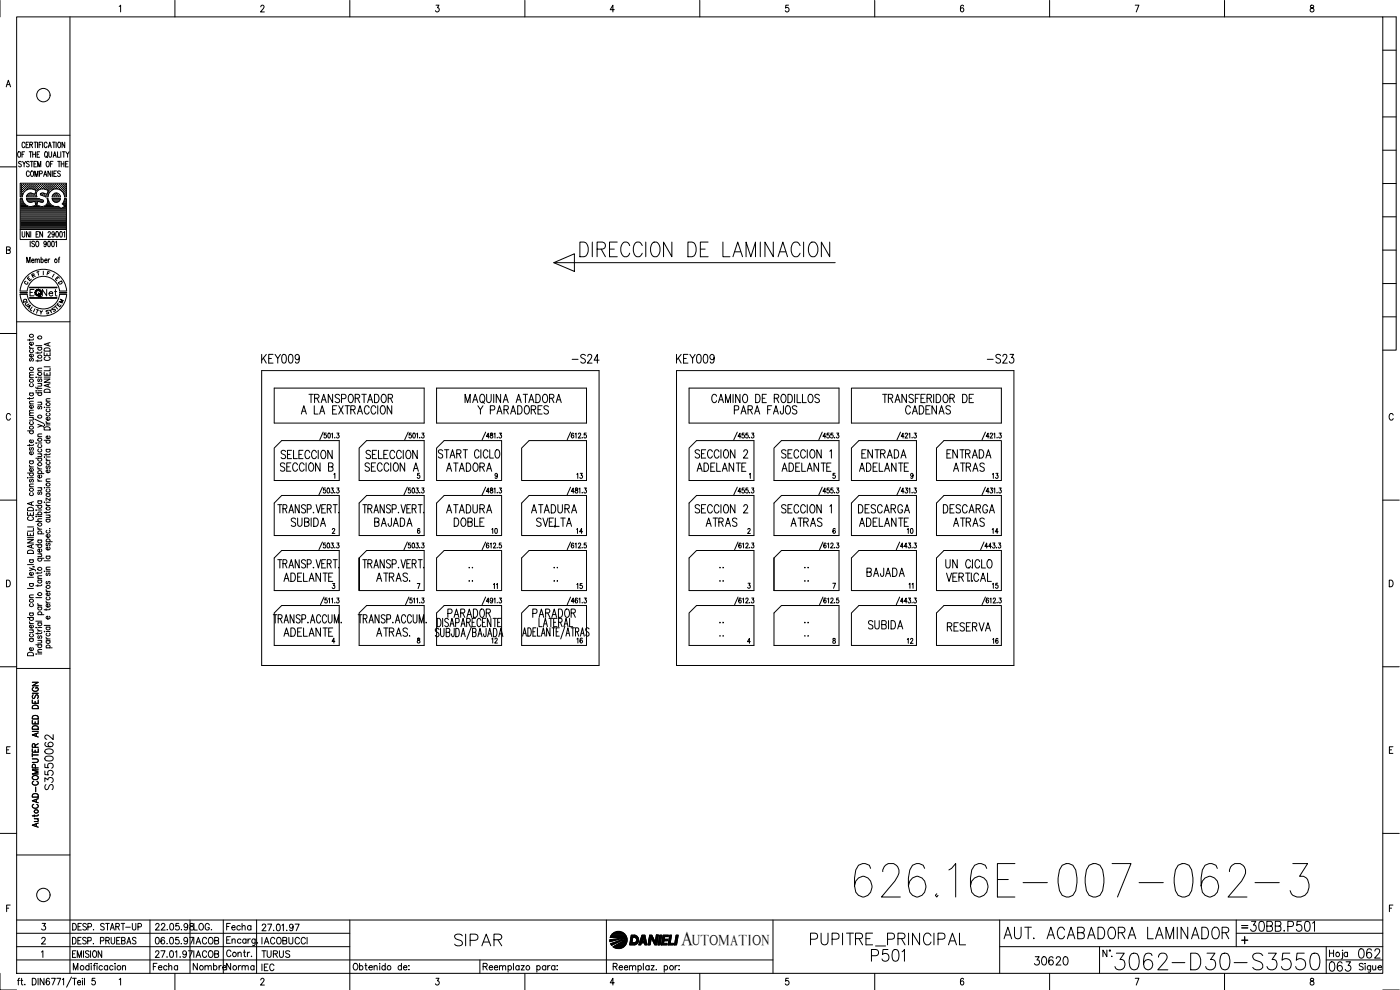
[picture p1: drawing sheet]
<svg xmlns="http://www.w3.org/2000/svg" width="420mm" height="297mm" viewBox="0 0 420 297" stroke-linecap="round" stroke-linejoin="round" font-family="sans-serif">
<defs><g id="words">
<text font-size="15" x="255.1" y="270.2">626.16E-007-062-3</text>
<text font-size="8.8" x="333.4" y="292.1">3062-D30-S3550</text>
<text font-size="8.4" x="172.9" y="78.3">DIRECCION DE LAMINACION</text>
<text font-size="7.5" x="242" y="285">PUPITRE_PRINCIPAL</text>
<g font-size="7.1">
<text x="135.1" y="285">SIPAR</text>
<text x="300.2" y="282.9">AUT. ACABADORA LAMINADOR</text>
<text x="260.3" y="289.6">P501</text>
</g>
<g font-size="6.6">
<text x="373.9" y="280.8">30BB.P501</text>
<text x="397.6" y="292.8">063</text>
</g>
<text font-size="6.2" x="406.4" y="288.6">062</text>
<text font-size="5.9" x="204.5" y="283.5">A</text>
<g font-size="5.7">
<text x="77.3" y="110.1">KEY009</text>
<text x="170.4" y="110.1">-S24</text>
<text x="201.8" y="110.1">KEY009</text>
<text x="294.9" y="110.1">-S23</text>
<text x="91.4" y="122.1">TRANSPORTADOR</text>
<text x="142.2" y="125.6">Y PARADORES</text>
<text x="219.1" y="125.6">PARA FAJOS</text>
<text x="270.6" y="125.6">CADENAS</text>
<text x="132.6" y="142.5">ATADORA</text>
<text x="208.1" y="142.5">ADELANTE</text>
<text x="233.5" y="142.5">ADELANTE</text>
<text x="256.8" y="142.5">ADELANTE</text>
<text x="257.5" y="138.6">ENTRADA</text>
<text x="282.9" y="138.6">ENTRADA</text>
<text x="285" y="142.5">ATRAS</text>
<text x="132.6" y="155.2">ATADURA</text>
<text x="158.4" y="155.2">ATADURA</text>
<text x="256.5" y="155.2">DESCARGA</text>
<text x="281.9" y="155.2">DESCARGA</text>
<text x="111.1" y="159.1">BAJADA</text>
<text x="135.1" y="159.1">DOBLE</text>
<text x="159.8" y="159.1">SVELTA</text>
<text x="210.6" y="159.1">ATRAS</text>
<text x="236" y="159.1">ATRAS</text>
<text x="256.8" y="159.1">ADELANTE</text>
<text x="285" y="159.1">ATRAS</text>
<text x="84" y="175.7">ADELANTE</text>
<text x="258.9" y="174.3">BAJADA</text>
<text x="259.3" y="189.8">SUBIDA</text>
<text x="282.9" y="190.5">RESERVA</text>
<text x="84" y="192.3">ADELANTE</text>
<text x="16.9" y="238.1" transform="rotate(-90 16.9 238.1)">S3550062</text>
<text x="309.4" y="290.7">30620</text>
</g>
<g font-size="5.3">
<text x="56.8" y="288.6">IACOB</text>
<text x="77.3" y="288.6">TURUS</text>
<text x="77.3" y="292.5">IEC</text>
</g>
<g font-size="4.9">
<text x="11.6" y="90">Net</text>
<text x="270.9" y="194.4">12</text>
<text x="296.7" y="194.4">16</text>
<text x="57.1" y="280.1">LOG.</text>
<text x="66.7" y="280.1">Fecha</text>
<text x="56.8" y="284.3">IACOB</text>
<text x="77.3" y="284.3">IACOBUCCI</text>
<text x="44.8" y="292.1">Fecha</text>
<text x="56.8" y="292.1">Nombre</text>
<text x="66.7" y="292.1">Norma</text>
</g>
<g font-size="4.4">
<text x="8.1" y="84.7">R</text>
<text x="171.8" y="144.6">13</text>
<text x="296.7" y="144.6">13</text>
<text x="146.4" y="161.2">10</text>
<text x="171.8" y="161.2">14</text>
<text x="270.9" y="161.2">10</text>
<text x="296.7" y="161.2">14</text>
<text x="146.8" y="177.8">11</text>
<text x="171.8" y="177.8">15</text>
<text x="296.7" y="177.8">15</text>
<text x="146.4" y="194">12</text>
<text x="171.8" y="194">16</text>
<text x="207.7" y="283.5">UTOMATION</text>
</g>
<g font-size="4">
<text x="12.7" y="83.6">F</text>
<text x="7.1" y="85.4">E</text>
<text x="16.2" y="86.4">D</text>
<text x="5.6" y="92.1">Q</text>
<text x="6.3" y="92.8">U</text>
<text x="10.6" y="95.6">Y</text>
<text x="14.5" y="94.5">S</text>
<text x="16.6" y="92.1">M</text>
<text x="274.8" y="177.8" transform="rotate(-90 274.8 177.8)">11</text>
</g>
<g font-size="3.5">
<text x="6" y="86.4">C</text>
<text x="14.5" y="84.3">I</text>
<text x="371.5" y="279.8">=</text>
</g>
<g font-size="3.1">
<text x="139.3" y="171.8">..</text>
<text x="165.1" y="171.8">..</text>
<text x="214.8" y="171.8">..</text>
<text x="240.2" y="171.8">..</text>
<text x="289.6" y="171.8">..</text>
<text x="139.3" y="175.7">..</text>
<text x="165.1" y="175.7">..</text>
<text x="214.8" y="175.7">..</text>
<text x="240.2" y="175.7">..</text>
<text x="289.6" y="175.7">..</text>
<text x="214.8" y="192.3">..</text>
<text x="240.2" y="192.3">..</text>
</g>
<g font-size="2.6">
<text x="214.8" y="188">..</text>
<text x="240.2" y="188">..</text>
</g>
</g></defs>
<!-- layer: XR-FG100|CART -->
<g fill="none" stroke="#000" stroke-width=".3">
<path d="M0 .1v5M5 5.1h410v286.9h-410zM21 5.1v286.9M35.8 1.9l.4-.3v2M52.5 .1v5M78.3 2.1l.1-.3a.49 .49 0 0 1 .6-.2 .49 .49 0 0 1 .2 .7l-1 1.3h1.1M105 .1v5M130.9 1.6h.8l-.4 .7a.62 .62 0 0 1 .5 1 .62 .62 0 0 1-1.1-.1M157.5 .1v5M184.4 2.9h-1.3l.8-1.3v2M210 .1v5M236.6 1.6h-.8v.8a.62 .62 0 0 1 .9 .1 .62 .62 0 0 1-.1 .9 .62 .62 0 0 1-.9-.2"/>
<path d="M262.5 .1v5M289.2 1.8l-.5-.2a1.2 1.2 0 0 0 .1 2 .59 .59 0 0 0 .5-.9 .59 .59 0 0 0-1-.1l-.1 .3M315 .1v5M340.7 1.6h1.1l-.8 2M367.5 .1v5M393.4 1.7l-.1 .4 .2 .2a.65 .65 0 0 1 .8 .6 .65 .65 0 0 1-.7 .7 .67 .67 0 0 1-.4-.8 .67 .67 0 0 1 .8-.5l.3-.2-.1-.4zM415 5.1h4v100h-4M415 15.1h4M1.9 26.1l.6-2 .7 2M2.1 25.4h.8M415 35.1h4M415 25.1h4"/>
<path d="M0 50.1h5M5 40.6h16M5.5 45.6l.1-.1a.86 .86 0 0 1 .7 .9 .86 .86 0 0 1-.7 .8 1.19 1.19 0 0 1-.1-1.6zM6.2 56.9h.1M6.2 56.2h.1M6.2 55.6h.1M6.2 57.5h.1M6.2 58.2h.1M6.2 58.8h.1M6.2 59.8h.4M6.3 57.2h.2M6.3 56.6h.2"/>
<path d="M6.3 56h.2M6.3 55.3h.2M6.3 57.9h.2M6.3 58.5h.2M6.4 48.6a.41 .41 0 0 0-.6-.2 .41 .41 0 0 0-.1 .7l.6 .2 .1 .5-.3 .3-.5-.3M6.4 55.2v.2M6.4 55.9v.1M6.4 56.5v.2M6.4 57.1v.2M6.4 57.8v.1M6.4 58.4v.2M6.6 46.3h.5"/>
<path d="M6.7 56.9h.1M6.7 56.2h.1M6.7 55.6h.1M6.7 57.5h.1M6.7 58.2h.1M6.8 48.4l.4 .8 .5-.8M6.8 55.5v.2M6.8 56.2v.1M6.8 56.8v.2M6.8 57.4v.2M6.8 58.1v.1M7 57.2h.2"/>
<path d="M7 56.6h.2M7 56h.2M7 55.3h.2M7.1 55.2v.2M7.1 55.9v.1M7.1 56.5v.2M7.1 57.1v.2M7.2 49.2v.9M7.3 56.9h.2M7.3 56.2h.2M7.3 55.6h.2M7.4 45.5h-.8v1.7"/>
<path d="M7.4 55.5v.2M7.4 56.2v.1M7.4 56.8v.2M7.5 43a.44 .44 0 0 0-.6-.3 .44 .44 0 0 0-.3 .6v.4a.45 .45 0 0 0 .3 .6 .45 .45 0 0 0 .6-.4M7.6 56.6h.2M7.6 56h.2M7.6 55.3h.2M7.7 55.2v.2M7.7 55.9v.1M7.7 56.5v.2M7.8 43.4h.5M8 56.9h.1"/>
<path d="M8 56.2h.1M8 55.6h.1M8 55.5v.2M8 56.2v.1M8 56.8h.1M8 59.8h3.7M8.1 58.8h.1M8.2 56.9l1.2-.2 1.4 .4-.3 1.2-1-.3M8.3 56.6h.1M8.3 56h.1M8.3 55.3h.1M8.3 58.5h.1"/>
<path d="M8.3 55.2v.2M8.3 55.9v.1M8.3 56.5v.2M8.3 58.4v.2M8.6 42.7h-.8v1.6h.8M8.6 56.2h.1M8.6 55.6h.1M8.6 58.8h.1M8.6 58.2h.1M8.7 55.5v.2M8.7 56.2v.1M8.7 58.7v.2"/>
<path d="M8.8 48.6a.42 .42 0 0 0-.6-.2 .42 .42 0 0 0-.2 .7l.6 .2a.44 .44 0 0 1 .1 .6 .44 .44 0 0 1-.7 .1v-.2M8.8 45.5h.8M8.8 51.7a.47 .47 0 0 0-.6-.4 .47 .47 0 0 0-.3 .6v.4a.46 .46 0 0 0 .3 .6 .46 .46 0 0 0 .6-.4M8.9 56.6h.2M8.9 56h.2M8.9 55.3h.2M8.9 58.5h.2M8.9 43.4l.8-.1v-.6h-.8v1.6M9 55.2v.2M9 55.9v.1M9 56.5v.1M9 58.4v.2"/>
<path d="M9.1 48.4h.8M9.2 45.5v1.7M9.2 56.2h.2M9.2 55.6h.2M9.2 58.2h.2M9.2 58.8h.2M9.3 55.5v.2M9.3 56.2v.1M9.3 58.1v.1M9.3 58.7v.2M9.4 43.4l.4 .9M9.4 51.4l.1-.1a.88 .88 0 0 1 .6 .8 .88 .88 0 0 1-.6 .8 1.09 1.09 0 0 1-.1-1.5z"/>
<path d="M9.5 58l-.9 .1-.7 1h3.1M9.5 56.6h.2M9.5 56h.2M9.5 55.3h.2M9.5 58.5h.2M9.5 48.4v1.7M9.6 55.2v.2M9.6 55.9v.1M9.6 56.5v.1M9.6 58.4v.2M9.8 46.3h.9M9.8 45.5v1.7"/>
<path d="M9.9 56.2h.1M9.9 55.6h.1M9.9 58.8h.1M9.9 55.5v.2M9.9 56.2v.1M9.9 58.2h.1M9.9 58.7v.2M10.2 56.6h.1M10.2 56h.1M10.2 55.3h.1M10.2 58.5h.1M10.2 49.2h.5"/>
<path d="M10.2 42.7h.8M10.2 55.2v.2M10.2 55.9v.1M10.2 56.5v.2M10.2 58.4v.2M10.5 52.9v-1.6l.4 1.6 .5-1.6v1.6M10.5 56.9h.1M10.5 56.2h.1M10.5 55.6h.1M10.5 58.8h.1M10.6 42.7v1.6M10.6 55.5v.2"/>
<path d="M10.6 56.2v.1M10.6 56.8v.1M10.6 58.7v.2M10.6 58.2h.1M10.7 45.5v1.7M10.8 56.6h.2M10.8 56h.2M10.8 55.3h.2M10.9 55.2v.2M10.9 55.9v.1M10.9 56.5v.2M10.9 57.2h.1"/>
<path d="M11 48.4h-.8v1.7h.8M11.1 56.9h.2M11.1 56.2h.2M11.1 55.6h.2M11.1 46.3h.5M11.2 55.5v.2M11.2 56.2v.1M11.2 56.8v.2M11.3 42.7v1.6M11.3 50.1v-1.7l.5 1.7 .4-1.7v1.7M11.4 56.6h.2M11.4 56h.2"/>
<path d="M11.4 55.3h.2M11.5 55.2v.2M11.5 55.9v.1M11.5 56.5v.2M11.7 43.4h.5M11.8 56.2h.1M11.8 55.6h.1M11.9 59.7l1.1 .4v.5l-.3 .1M11.9 52.1h.7v-.7l-.7-.1v1.6M11.9 55.5v.2M11.9 56.2v.1M11.9 59.6h-4l.3 .6 .6 .5 1.7-.3 .3 1.1-.9 .4"/>
<path d="M11.9 45.5h-.8v1.7h.8M12.1 56.6h.1M12.1 56h.1M12.1 55.3h.1M12.1 55.2v.2M12.1 55.9v.1M12.1 56.5v.2M12.2 58.1l.1 .4M12.2 58.5l2.2 .6M12.4 56.2h.1M12.4 55.6h.1M12.4 58.2h.1"/>
<path d="M12.5 42.7h-.8v1.6M12.5 55.5v.2M12.5 56.2v.1M12.5 58.1v.1M12.7 56.6h.2M12.7 56h.2M12.7 55.3h.2M12.7 58.5h.2M12.8 42.7v1.6M12.8 55.2v.2M12.8 55.9v.1M12.8 56.5v.1"/>
<path d="M12.8 58.4v.2M13 56.2h.2M13 55.6h.2M13 58.2h.2M13.1 52.9l.5-1.6 .5 1.6M13.1 55.5v.2M13.1 56.2v.1M13.1 58.1v.1M13.2 58l-1 .1M13.3 52.4h.6M13.3 56.6h.2M13.3 56h.2"/>
<path d="M13.3 55.3h.2M13.3 58.5h.2M13.4 55.2v.2M13.4 55.9v.1M13.4 56.5v.2M13.4 58.4v.2M13.5 56.8l1 .3-.4 1.2-1-.3M13.5 56.8a1.76 1.76 0 0 0-2 .2 1.76 1.76 0 0 0-.4 2M13.6 45.6l.1-.1a.86 .86 0 0 1 .6 .9 .86 .86 0 0 1-.6 .8 1.25 1.25 0 0 1-.1-1.6zM13.7 56.2h.1M13.7 55.6h.1M13.7 58.8h.1"/>
<path d="M13.8 55.5v.2M13.8 56.2v.1M13.8 58.7v.2M13.9 46.8l.4 .5M14 56.6h.1M14 56h.1M14 55.3h.1M14 58.5h.1M14.1 48.5l.1-.1a.86 .86 0 0 1 .6 .8 .86 .86 0 0 1-.6 .9 1.2 1.2 0 0 1-.1-1.6zM14.1 55.2v.2M14.1 55.9v.1M14.1 56.5v.2"/>
<path d="M14.1 58.4v.2M14.1 43a.46 .46 0 0 0-.5-.3 .46 .46 0 0 0-.3 .6v.4a.46 .46 0 0 0 .3 .6 .46 .46 0 0 0 .5-.4M14.3 58.8h.1M14.3 56.9h.1M14.3 56.2h.1M14.3 55.6h.1M14.3 58.2h.1M14.4 59.6h-.3a1.59 1.59 0 0 1-1.3 2.3M14.4 55.5v.2M14.4 56.2v.1M14.4 56.8v.2M14.4 58.1v.1"/>
<path d="M14.4 59.6l.7 1.6M14.4 57.5h.1M14.5 44.3l.4-1.6 .5 1.6M14.6 57.2h.2M14.6 56.6h.2M14.6 56h.2M14.6 55.3h.2M14.6 57.9h.1M14.6 45.5v1.2l.4 .5 .3-.1 .2-.4v-1.2M14.6 43.8h.6M14.7 55.2v.2M14.7 55.9v.1"/>
<path d="M14.7 56.5v.2M14.7 57.1v.2M14.7 57.8h.1M14.9 56.9h.2M14.9 56.2h.2M14.9 55.6h.2M15 55.5v.2M15 56.2v.1M15 56.8v.2M15.1 49.2h.5M15.1 57.5l-.7 1.6M15.2 51.3v1.6l-.8-1.6v1.6"/>
<path d="M15.2 56.6h.2M15.2 56h.2M15.2 55.3h.2M15.3 55.2v.2M15.3 55.9v.1M15.3 56.5v.2M15.6 56.9h.1M15.6 56.2h.1M15.6 55.6h.1M15.6 59.1h2.5M15.6 59.6h2.5M15.6 59.6a1.25 1.25 0 0 0 1.3 1.1 1.25 1.25 0 0 0 1.2-1.1"/>
<path d="M15.6 59.1a1.25 1.25 0 0 1 1.3-1.2 1.25 1.25 0 0 1 1.2 1.2M15.7 55.5v.2M15.7 56.2v.1M15.7 56.8v.1M15.7 51.3v1.6M15.7 59.8h2.3M15.8 42.7h.8M15.9 56.6h.1M15.9 56h.1M15.9 55.3h.1M15.9 56.9a2.49 2.49 0 0 1 3.4 2.2h.6v-4.1h-13.8v4.1h.6l.5-1.5 1-.7M15.9 48.4h-.8v1.7"/>
<path d="M15.9 56.9l-.8 .6M16 47.2l.4-1.7 .5 1.7M16 55.2v.2M16 55.9v.1M16 56.5v.2M16 58.5v.1M16.1 46.6h.6M16.2 52.1h.4M16.2 42.7v1.6M16.2 56.2h.1M16.2 55.6h.1M16.2 58.8h.1"/>
<path d="M16.3 55.5v.2M16.3 56.2v.1M16.3 58.2h.1M16.3 58.7v.2M16.5 56.6h.2M16.5 56h.2M16.5 55.3h.2M16.5 58.5h.2M16.6 55.2v.2M16.6 55.9v.1M16.6 56.5v.1M16.6 58.4v.2"/>
<path d="M16.8 56.2h.2M16.8 55.6h.2M16.8 58.2h.2M16.8 58.8h.2M16.8 42.7v1.6M16.9 51.3h-.7v1.6h.7M16.9 55.5v.2M16.9 56.2v.1M16.9 58.1v.1M16.9 58.7v.2M17.1 56.6h.2M17.1 56h.2"/>
<path d="M17.1 55.3h.2M17.1 58.5h.2M17.2 55.2v.2M17.2 55.9v.1M17.2 56.5v.1M17.2 58.4v.2M17.3 45.5v1.7h.6M17.3 48.4h.8M17.5 56.2h.1M17.5 55.6h.1M17.5 58.8h.1M17.6 42.7h.1a.86 .86 0 0 1 .6 .8 .86 .86 0 0 1-.6 .8 1.19 1.19 0 0 1-.1-1.6z"/>
<path d="M17.6 55.5v.2M17.6 56.2v.1M17.6 58.7v.2M17.7 48.4v1.7M17.8 56.6h.1M17.8 56h.1M17.8 55.3h.1M17.9 55.2v.2M17.9 55.9v.1M17.9 56.5v.2M18.1 51.5l-.3-.2-.5 .2 .1 .4 .7 .6-.3 .4-.5-.2M18.1 56.9h.1"/>
<path d="M18.1 56.2h.1M18.1 55.6h.1M18.2 55.5v.2M18.2 56.2v.1M18.2 56.8v.2M18.2 45.5v1.7M18.4 49.2h.8M18.4 48.4v1.7M18.4 56.6h.2M18.4 56h.2M18.4 55.3h.2M18.5 57.1l.1 .1"/>
<path d="M18.5 55.2v.2M18.5 55.9v.1M18.5 56.5v.2M18.7 45.5h.9M18.8 56.9h.1M18.8 56.2h.1M18.8 55.6h.1M18.8 57.4l.1 .1M18.8 55.5v.2M18.8 56.2v.1M18.8 56.8v.2M19 57.2h.2"/>
<path d="M19 56.6h.2M19 56h.2M19 55.3h.2M19 57.9h.2M19.1 45.5v1.7M19.1 55.2v.2M19.1 55.9v.1M19.1 56.5v.2M19.1 57.1v.2M19.1 57.8v.1M19.2 48.4v1.7M19.4 56.9h.1"/>
<path d="M19.4 56.2h.1M19.4 55.6h.1M19.4 57.5h.1M19.4 58.2h.1M19.4 42.7v1.6l-.8-1.6v1.6M19.4 58.8h.1M19.4 59.8h.5M19.5 55.5v.2M19.5 56.2v.1M19.5 56.8v.2M19.5 57.4v.2M19.5 58.1v.1"/>
<path d="M19.5 58.7v.2M19.7 57.2h.2M19.7 56.6h.2M19.7 56h.2M19.7 55.3h.2M19.7 57.9h.2M19.7 58.5h.2M19.7 49.2h.5M19.8 45.5l.5 .8 .4-.8M19.8 55.2v.2M19.8 55.9v.1M19.8 56.5v.2"/>
<path d="M19.8 57.1v.2M19.8 57.8v.1M19.8 58.4v.2M20.3 46.3v.9M20.4 48.4h-.7v1.7h.7M415 55.1h4M415 45.1h4M1.9 75l1-.1 .1-.7-1.1-.1v2l1.1-.2 .1-.5-.4-.4M6.1 68.9v3h13.8v-3M6.2 64.5h13.7M6.2 64.2h13.7M6.2 63.9h13.7"/>
<path d="M6.2 63.6h13.7M6.2 63.2h13.7M6.2 62.9h13.7M6.2 62.6h12M6.2 62.3h11.7M6.2 62h2.2M6.2 61.7h1.6M6.2 61.3h1.2M6.2 61h.9M6.2 60.7h.7M6.2 60.4h.6M6.2 60.1h.4"/>
<path d="M6.2 64.8h13.7M6.2 65.1h13.7M6.2 65.5h13.7M6.2 65.8h13.7M6.2 66.1h13.7M6.2 66.4h13.7M6.2 66.7h13.7M6.2 67h13.7M6.2 67.4h13.7M6.2 67.7h13.7M6.2 68h13.7M6.2 68.3h13.7"/>
<path d="M6.2 68.7h13.7M6.6 69.5l.1 1.4 .3 .2 .4-.2 .1-1.4M8 78.8v-1.6l.6 1.6 .4-1.6v1.6M8.2 60.1h4.5M8.2 61.8l1 .2 .7-.2M8.2 61.8l-1-.8-.6-1.4h-.5v9.3h13.8v-9.3h-.5l-.7 1.6 .7 .7M8.5 60.4h1.6M8.8 69.5v1.6l-.8-1.6v1.6M9.1 72.4v1.6M9.2 69.5v1.6M9.5 78.2h.7l-.1-.3a.47 .47 0 0 0-.6 0 .47 .47 0 0 0 0 .7l.3 .2 .4-.2M9.9 62h2"/>
<path d="M10.4 72.6l-.3-.2-.6 .2 .2 .4 .5 .3 .2 .5-.3 .2-.6-.2M10.5 78l.3-.3 .3 .1 .1 1M10.5 77.7v1.1M10.6 60.4h.7M10.7 60.7h.5M10.7 61h.4M10.8 61.7h.2M10.8 61.3h.2M10.8 72.6l.2-.2a.86 .86 0 0 1 .7 .8 .86 .86 0 0 1-.7 .8l-.3-.6zM10.8 70.3h.5M11.2 78l.3-.3 .3 .1v1M11.6 69.5h-.8v1.6h.8"/>
<path d="M11.7 60.4h1.3M12.3 78l.1-.2a.48 .48 0 0 1 .6 .5 .48 .48 0 0 1-.6 .4l-.1-.1M12.3 77.2v1.6M12.7 60.7l-1.4-.3-.2 1.1 1.8 .5M12.8 69.5v1.6l-.9-1.6v1.6M13.3 62h2.8M13.4 78.2h.7v-.3a.47 .47 0 0 0-.7 0 .47 .47 0 0 0 .1 .7l.2 .2 .4-.2M13.8 61.7h1.7M13.9 72.9l-.2 .4a.43 .43 0 0 1-.6-.5 .43 .43 0 0 1 .7-.2l-.1 1.3-.3 .1-.2-.2M14.1 61.3h1M14.3 61h.5M14.4 60.7h.2"/>
<path d="M14.4 69.9l.2-.4 .5 .3-.7 1.3h.8M14.4 60.4h.1M14.5 72.5l.1-.1a.96 .96 0 0 1 0 1.6l-.3-.7zM14.5 77.7v1.1M14.9 77.7l-.4 .5M15.1 61.2l.8 .6M15.7 72.5l.1-.1a.96 .96 0 0 1 0 1.6l-.3-.7zM15.9 60.1h1.9M15.9 61.8l1.6 .1M16.2 60.4h1.4M16.3 70l-.2 .4a.43 .43 0 0 1-.6-.4 .43 .43 0 0 1 .8-.3l-.2 1.4h-.3l-.2-.2M16.7 72.7l.3-.3v1.6"/>
<path d="M16.9 69.6l.2-.1a.92 .92 0 0 1 .5 .8 .92 .92 0 0 1-.5 .8l-.4-.7zM17.4 61.9l.9 .7 1.1-.7M17.5 77.7h.4M17.9 77.2l-.2 .3v1.3M18.1 69.6l.1-.1a.96 .96 0 0 1 0 1.6l-.3-.7zM18.4 62.6h1.5M18.9 61h1M19 62.3h.9M19 61.3h.9M19.1 69.8l.3-.3v1.6M19.1 60.7h.8M19.3 60.4h.6"/>
<path d="M19.3 61.7h.6M19.4 60.1h.5M19.6 62h.3M415 75h4M415 65.1h4M5 96.5h16M6 88.3a7 7 0 0 0 7 6.5 7 7 0 0 0 7-6.5M6 87.3a7 7 0 0 1 7-6.5 7 7 0 0 1 7 6.5M8.2 88.3a4.9 4.9 0 0 0 4.8 4.4 4.9 4.9 0 0 0 4.9-4.4M8.2 87.3a4.9 4.9 0 0 1 4.8-4.4 4.9 4.9 0 0 1 4.9 4.4M8.9 89.3h8.2M8.9 89.5h8.2"/>
<path d="M8.9 86.3h8.2M8.9 86.2h8.2M9 89.4h8M9 86.3h8M10.2 86.9h-1.2v1.9M415 95.1h4M415 85.1h4M0 100.1h5M8.8 103.9l.1 .4 .5 .2M8.8 101.8v.5M8.8 119.3v.5M8.8 117.9h1.2"/>
<path d="M8.8 113.3h1.2M8.8 104.5h1.2M9.1 117.9l-.2 .2a.52 .52 0 0 0 .6 .7 .52 .52 0 0 0 .3-.9M9.1 115.1a.51 .51 0 0 0 0 .8 .51 .51 0 0 0 .7 0 .51 .51 0 0 0 0-.8M9.1 107.6l-.3 .3 .3 .5 .4-.8h.4l.1 .5-.2 .3M9.1 104.9a.51 .51 0 0 0 0 .8 .51 .51 0 0 0 .7 0 .51 .51 0 0 0 0-.8M9.8 106.2a.5 .5 0 0 1 .1 .8 .5 .5 0 0 1-.8 0 .5 .5 0 0 1 .1-.8h.2v.9M9.8 102.7a.5 .5 0 0 1 .1 .7 .5 .5 0 0 1-.8 0 .5 .5 0 0 1 .1-.7h.2v.9M10 119.2l-.3 .4h-1.4M10 112.5l-1.1 .1-.1 .4 .4 .3M10 111.7l-1.1 .1-.1 .4 .4 .3M10 101.7l-.1 .3h-1.6"/>
<path d="M10.8 116.1l.3 .4h1.4M10.8 113.2h.1zM10.8 117.8h1.7M10.8 103.7h1.7M10.8 117.2v.1zM11.3 105.6v.5M11.3 108v.5M11.3 116.2v.5M11.3 117.2h1.2M11.3 115h1.2M11.3 113.2h1.2M11.3 111.3h1.2"/>
<path d="M11.3 104.2h1.2M11.6 117.8a.49 .49 0 0 0 0 .7 .49 .49 0 0 0 .7 0 .49 .49 0 0 0 0-.7M11.6 113.7l-.3 .3 .3 .5 .4-.8h.4l.1 .5-.2 .3M11.6 104.2a.51 .51 0 0 0 0 .7 .51 .51 0 0 0 .7 0 .51 .51 0 0 0 0-.7M12.2 115l.3 .4-.1 .4-1.1 .1M12.5 110.5l-1.1 .1-.1 .3 .4 .4M12.5 107.9l-.1 .3-1.6 .1M12.5 105.5l-.3 .4h-1.4M13.3 113.7h1.7l-1.7 1h1.7M13.3 111.7v.9h1.7v-.9M13.3 105.8v.9h1.7v-.9M13.3 113.1h1.7"/>
<path d="M13.3 110.1h1.7M13.3 117a.96 .96 0 0 1 1.1-.2 .96 .96 0 0 1 .6 .9h-1.7zM13.3 104.6a.98 .98 0 0 1 1.1-.2 .98 .98 0 0 1 .6 1h-1.7zM13.7 107.1a.54 .54 0 0 0-.4 .6 .54 .54 0 0 0 .6 .4h.5a.54 .54 0 0 0 .6-.4 .54 .54 0 0 0-.4-.6M14.1 106.1v.6M14.1 112v.6M14.4 103v.7M14.4 115.3v.7M15 119.6l-1.1 .1-.1 .3 .4 .4M15 115.1l-1.7 .6 1.7 .5M15 110.4v.8h-1.7M15 102.8l-1.7 .5 1.7 .6"/>
<path d="M3.1 124.5a.63 .63 0 0 0-.7-.4 .63 .63 0 0 0-.5 .7v.5a.63 .63 0 0 0 .5 .8 .63 .63 0 0 0 .7-.5M8.3 129.3h1.7M8.8 139.6l.1 .3 .5 .2M8.8 138.3h1.2M8.8 133.3v.5M8.8 125.3h1.2M8.8 124.7h1.2M8.8 121.2h1.2M9.1 138.3a.51 .51 0 0 0 0 .7 .51 .51 0 0 0 .7 0 .51 .51 0 0 0 0-.7M9.1 134.3l-.3 .3 .3 .5 .4-.7h.4l.1 .4-.2 .3M9.1 129.3a.51 .51 0 0 0 0 .7 .51 .51 0 0 0 .7 0 .51 .51 0 0 0 0-.7M9.1 126.5a.49 .49 0 0 0 0 .7 .49 .49 0 0 0 .7 0 .49 .49 0 0 0 0-.7"/>
<path d="M9.7 125.3l.3 .3-.1 .4-1.1 .1M9.8 135.5a.5 .5 0 0 1 .1 .8 .5 .5 0 0 1-.8 0 .5 .5 0 0 1 .1-.8h.2v.9M9.8 132a.51 .51 0 0 1 0 .7 .51 .51 0 0 1-.7 0 .51 .51 0 0 1-.1-.7h.4v.8M9.8 121.6a.5 .5 0 0 1 .1 .7 .5 .5 0 0 1-.8 0 .5 .5 0 0 1 .1-.7h.2v.9M10 133.3l-.1 .3h-1.6M10 123.9h-1.1l-.1 .4 .4 .4M10 123.1h-1.1l-.1 .4 .4 .4M10 120.4l-1.1 .1-.1 .3 .4 .4M10.4 125.8l2.8 1.3M10.8 132.9h.1zM10.8 137.5h1.7M11.3 127.3l1.2 .4-1.2 .5"/>
<path d="M11.3 136.2h1.2M11.3 132.9h1.2M11.3 131h1.2M11.3 120.7h1.2M11.6 137.5a.51 .51 0 0 0 0 .7 .51 .51 0 0 0 .7 0 .51 .51 0 0 0 0-.7M11.6 134.7a.51 .51 0 0 0 0 .8 .51 .51 0 0 0 .7 0 .51 .51 0 0 0 0-.8M11.6 133.4a.51 .51 0 0 0 0 .8 .51 .51 0 0 0 .7 0 .51 .51 0 0 0 0-.8M11.6 121.9l-.3 .3 .1 .4h.4l.2-.6 .3-.1 .2 .3-.2 .5M12.2 136.2l.3 .4-.1 .3-1.1 .1M12.2 120.7l.3 .4-.1 .3-1.1 .1M12.5 130.2l-1.1 .1-.1 .4 .4 .3M12.5 127.7l.6 .3 .1 .3"/>
<path d="M13.3 137.1h.1zM13.3 127.5h.1zM13.3 122.2h.1zM13.3 132.1h1.7M13.3 128.3a.96 .96 0 0 1 1.1-.2 .96 .96 0 0 1 .6 .9h-1.7zM13.8 137.5l.1 .4 .5 .2M13.8 126.4l.1 .4 .5 .2M13.8 136.1v.5M13.8 138.1h1.2M13.8 137.1h1.2M13.8 134.8h1.2M13.8 127.5h1.2"/>
<path d="M13.8 127h1.2M13.8 122.2h1.2M13.8 120.4h1.2M14.1 139.8l-.3 .3 .3 .5 .4-.7h.4l.1 .4-.2 .3M14.1 138.5a.55 .55 0 0 0 .2 1 .55 .55 0 0 0 .7-.7l-.2-.3M14.1 134.8l-.2 .1a.53 .53 0 0 0 .5 .7 .53 .53 0 0 0 .5-.7l-.1-.1M14.1 132.1a.49 .49 0 0 0 0 .7 .49 .49 0 0 0 .7 0 .49 .49 0 0 0 0-.7M14.1 124l-.2 .1a.52 .52 0 0 0 .6 .7 .52 .52 0 0 0 .3-.8M14.1 122.7l-.2 .1a.52 .52 0 0 0 .6 .8 .52 .52 0 0 0 .3-.9M14.8 130.8l.1 .1a.52 .52 0 0 1-.5 .8 .52 .52 0 0 1-.4-.8l.4-.1v.8M14.8 125.3l.1 .1a.53 .53 0 0 1-.5 .7 .53 .53 0 0 1-.4-.8h.4v.8M15 136l-.3 .4h-1.4"/>
<path d="M418.1 124.5a.63 .63 0 0 0-.7-.4 .63 .63 0 0 0-.5 .7v.5a.63 .63 0 0 0 .5 .8 .63 .63 0 0 0 .7-.5M0 150.1h5M8.3 159.8v.9h1.7v-.9M8.3 153.7v.9h1.7v-.9M8.3 143.3h.1zM8.3 158.1h1.7M8.3 141.9h1.7M8.3 152.5a.96 .96 0 0 1 1.2-.2 .96 .96 0 0 1 .5 .9h-1.7zM8.7 155.1a.56 .56 0 0 0-.4 .6 .56 .56 0 0 0 .6 .5h.5a.56 .56 0 0 0 .6-.5 .56 .56 0 0 0-.4-.6M8.8 146h1.2M8.8 143.3h1.2M8.8 140.1h1.2"/>
<path d="M9.1 147.9a.49 .49 0 0 0 0 .7 .49 .49 0 0 0 .7 0 .49 .49 0 0 0 0-.7M9.1 143.8l-.3 .3 .1 .5h.4l.2-.7 .3-.1 .2 .3-.2 .5M9.1 141.9a.51 .51 0 0 0 0 .8 .51 .51 0 0 0 .7 0 .51 .51 0 0 0 0-.8M9.1 154v.6M9.4 150.8v.7M9.8 140.6a.51 .51 0 0 1 0 .7 .51 .51 0 0 1-.7 0 .51 .51 0 0 1-.1-.7h.4v.8M10 158.5v.9h-1.7M10 150.5l-1.7 .6 1.7 .6M10 145.2l-1.1 .1-.1 .4 .4 .3M10.8 155h.1zM10.8 151.6h1.7M10.8 156.4h1.7"/>
<path d="M10.8 154.5h1.7M10.8 152.9v.2zM11.3 158.2l.1 .4 .5 .2M11.3 143.7l.1 .4 .5 .2M11.3 140.1l.1 .4 .5 .2M11.3 146.3h1.2M11.3 158.8h1.2M11.3 155h1.2M11.3 153h1.2M11.3 150.3h1.2M11.3 144.3h1.2M11.3 142.1h1.9"/>
<path d="M11.3 140.7h1.2M11.6 154.5a.49 .49 0 0 1 0-.7 .49 .49 0 0 1 .7 0 .49 .49 0 0 1 0 .7M11.6 151.6a.51 .51 0 0 0 0 .8 .51 .51 0 0 0 .7 0 .51 .51 0 0 0 0-.8M11.6 150.3a.49 .49 0 0 0 0 .7 .49 .49 0 0 0 .7 0 .49 .49 0 0 0 0-.7M11.6 147.6l-.3 .3 .3 .5 .4-.8h.4l.1 .5-.2 .3M11.6 142.1a.51 .51 0 0 1 0-.7 .51 .51 0 0 1 .7 0 .51 .51 0 0 1 0 .7M12.2 146.3l.3 .4-.1 .4h-1.1M12.3 142.5a.5 .5 0 0 1 .1 .8 .5 .5 0 0 1-.8 0 .5 .5 0 0 1 .1-.8h.2v.9M12.5 155.6l-1.1 .1-.1 .4 .4 .3M13.3 150.7h.1zM13.3 146.3h.1zM13.8 151.1l.1 .4 .5 .2"/>
<path d="M13.8 153.5v.5M13.8 155.8h1.2M13.8 154.5h1.2M13.8 151.7h1.2M13.8 150.7h1.2M13.8 148.2h1.2M13.8 146.3h1.2M13.8 144.5h1.2M14.1 159.1l-.2 .1a.52 .52 0 0 0 .6 .8 .52 .52 0 0 0 .3-.9M14.1 155.8l-.2 .1a.52 .52 0 0 0 .6 .8 .52 .52 0 0 0 .3-.9M14.1 148.2l-.2 .1a.52 .52 0 0 0 .6 .7 .52 .52 0 0 0 .3-.8M14.1 146.8a.49 .49 0 0 0 0 .7 .49 .49 0 0 0 .7 0 .49 .49 0 0 0 0-.7"/>
<path d="M14.7 154.5l.3 .4-.1 .4h-1.1M14.8 141l.1 .1a.53 .53 0 0 1-.5 .8 .53 .53 0 0 1-.4-.9h.4v.8M14.9 158.6h.1M15 153.4l-.3 .4h-1.4M15 149.4v.8l-1.2-.8v.8M15 143.7l-1.1 .1-.1 .3 .4 .4M415 150.1h4.9M1.9 174.1a1.01 1.01 0 0 1 1.2 1 1.01 1.01 0 0 1-1.2 1zM8.3 161.9h1.7l-1.7 1h1.7M8.3 176.6h1.7M8.3 173.2h1.7M8.3 169.4h1.7"/>
<path d="M8.3 161.3h1.7M8.3 165.3a.96 .96 0 0 1 1.2-.2 .96 .96 0 0 1 .5 1h-1.7zM8.8 170.4l1.2 .4-1.2 .4M8.8 179.3h1.2M8.8 175.1h1.2M8.8 168h1.2M9.1 175.1a.51 .51 0 0 0 0 .7 .51 .51 0 0 0 .7 0 .51 .51 0 0 0 0-.7M9.1 168a.49 .49 0 0 0 0 .7 .49 .49 0 0 0 .7 0 .49 .49 0 0 0 0-.7M9.1 160.2v.5M9.4 163.6v.7M9.8 171.7a.5 .5 0 0 1 .1 .8 .5 .5 0 0 1-.8 0 .5 .5 0 0 1 .1-.8h.2v.9M9.9 170l.5 .1"/>
<path d="M10 178.5l-1.1 .1-.1 .4 .4 .3M10 170.8l.6 .2 .1 .3M10 163.4l-1.7 .5 1.7 .6M10.8 179.3h1.7M10.8 163.4h1.7M11.3 171.7v.5M11.3 175.5v.5M11.3 174.1h1.2M11.3 173.6h1.2M11.3 167.5h1.9M11.3 166.2h1.2M11.3 162h1.2"/>
<path d="M11.3 160.2h1.9M11.6 174.1a.51 .51 0 0 0 0 .7 .51 .51 0 0 0 .7 0 .51 .51 0 0 0 0-.7M11.6 167.5a.51 .51 0 0 0 0 .7 .51 .51 0 0 0 .7 0 .51 .51 0 0 0 0-.7M11.6 163.4a.51 .51 0 0 0 0 .8 .51 .51 0 0 0 .7 0 .51 .51 0 0 0 0-.8M11.6 162a.51 .51 0 0 0 0 .8 .51 .51 0 0 0 .7 0 .51 .51 0 0 0 0-.8M11.6 160.2a.51 .51 0 0 1 0-.8 .51 .51 0 0 1 .7 0 .51 .51 0 0 1 0 .8M12.2 166.2l.3 .4-.1 .3-1.1 .1M12.3 164.7a.5 .5 0 0 1 .1 .8 .5 .5 0 0 1-.8 0 .5 .5 0 0 1 .1-.8h.2v.9M12.5 175.4l-.3 .4h-1.4M12.5 172.7l-1.1 .1-.1 .4 .4 .4M12.5 171.6l-.1 .3h-1.6M13.3 171.4h.1z"/>
<path d="M13.3 168.3h1.7M13.8 176.9l.1 .3 .5 .2M13.8 177.4h1.2M13.8 171.4h1.2M13.8 170.9h1.2M13.8 166.9h1.2M13.8 162.5h1.9M14.1 179.1l-.2 .2a.52 .52 0 0 0 .6 .7 .52 .52 0 0 0 .3-.9M14.1 174.4l-.3 .3 .1 .4h.4l.2-.6 .3-.1 .2 .3-.2 .5M14.1 171.9l-.3 .3 .1 .4h.4l.2-.6 .3-.1 .2 .3-.2 .5M14.1 166.9l-.2 .1a.52 .52 0 0 0 .6 .7 .52 .52 0 0 0 .3-.8M14.1 163l-.3 .3 .3 .5 .4-.7h.4l.1 .4-.2 .3"/>
<path d="M14.1 162.5l-.2-.1a.52 .52 0 0 1 .6-.7 .52 .52 0 0 1 .3 .8M14.8 177.9l.1 .1a.52 .52 0 0 1-.5 .7 .52 .52 0 0 1-.4-.7l.4-.1v.8M14.8 164.2a.5 .5 0 0 1 0 .6 .5 .5 0 0 1-.7 .1 .5 .5 0 0 1-.1-.7h.4v.8M14.8 160.4l.1 .1a.52 .52 0 0 1-.5 .7 .52 .52 0 0 1-.4-.7l.4-.1v.8M15 170.2h-1.1l-.1 .4 .4 .3M416.9 174.1a1.01 1.01 0 0 1 1.2 1 1.01 1.01 0 0 1-1.2 1zM8.3 185.3h1.7M8.3 196a.97 .97 0 0 1 1.2-.3 .97 .97 0 0 1 .5 1.1h-1.7zM8.8 186.5l.1 .4 .5 .2M8.8 191.6h1.2M8.8 189h1.2M8.8 187.1h1.2"/>
<path d="M8.8 183.9h1.2M9.1 191.6a.51 .51 0 0 0 0 .8 .51 .51 0 0 0 .7 0 .51 .51 0 0 0 0-.8M9.1 190.2a.51 .51 0 0 0 0 .8 .51 .51 0 0 0 .7 0 .51 .51 0 0 0 0-.8M9.1 185.3a.51 .51 0 0 0 0 .7 .51 .51 0 0 0 .7 0 .51 .51 0 0 0 0-.7M9.1 183.9a.49 .49 0 0 0 0 .7 .49 .49 0 0 0 .7 0 .49 .49 0 0 0 0-.7M9.1 181.1a.51 .51 0 0 0 0 .8 .51 .51 0 0 0 .7 0 .51 .51 0 0 0 0-.8M9.7 189l.3 .4-.1 .3-1.1 .1M9.8 194.3a.51 .51 0 0 1 0 .7 .51 .51 0 0 1-.7 .1 .51 .51 0 0 1-.1-.7l.4-.1v.9M9.8 187.6a.51 .51 0 0 1 0 .7 .51 .51 0 0 1-.7 0 .51 .51 0 0 1-.1-.7h.4v.8M10.8 196.2h.1zM10.8 193.4h1.7M10.8 186.4h1.7"/>
<path d="M10.8 188.2v.2zM11.3 188.7l.1 .4 .5 .2M11.3 181l.1 .4 .5 .2M11.3 196.2h1.2M11.3 195.7h1.2M11.3 192.1h1.2M11.3 189.8v.5M11.3 189.3h1.2M11.3 188.3h1.2M11.3 186.9h1.2M11.3 184.4h1.9M11.3 182.1h1.2"/>
<path d="M11.3 181.6h1.2M11.6 193.4a.51 .51 0 0 0 0 .8 .51 .51 0 0 0 .7 0 .51 .51 0 0 0 0-.8M11.6 190.7l-.3 .3 .1 .5h.4l.2-.7 .3-.1 .2 .3-.2 .5M11.6 186.9a.51 .51 0 0 0 0 .7 .51 .51 0 0 0 .7 0 .51 .51 0 0 0 0-.7M11.6 184.4a.51 .51 0 0 1 0-.7 .51 .51 0 0 1 .7 0 .51 .51 0 0 1 0 .7M11.6 182.1a.51 .51 0 0 0 0 .8 .51 .51 0 0 0 .7 0 .51 .51 0 0 0 0-.8M12.2 192.1l.3 .4-.1 .4h-1.1M12.5 194.9l-1.1 .1-.1 .4 .4 .3M12.5 189.7l-.3 .4h-1.4M13.3 189.5h.1zM13.3 187.6h1.7M13.8 191.2l.1 .3 .5 .2"/>
<path d="M13.8 180.3l.1 .4 .5 .2M13.8 194.4h1.9M13.8 192.2h1.2M13.8 191.7h1.2M13.8 189.5h1.2M13.8 188.2h1.2M13.8 182.7v.5M13.8 180.9h1.2M14.1 194.4l-.2-.1a.52 .52 0 0 1 .6-.8 .52 .52 0 0 1 .3 .9M14.1 192.2l-.2 .1a.52 .52 0 0 0 .6 .8 .52 .52 0 0 0 .3-.9M14.1 190l-.2 .1a.52 .52 0 0 0 .6 .7 .52 .52 0 0 0 .3-.8M14.1 188.2l-.2 .1a.52 .52 0 0 0 .6 .7 .52 .52 0 0 0 .3-.8"/>
<path d="M14.8 184.9l.1 .2a.52 .52 0 0 1-.5 .7 .52 .52 0 0 1-.4-.8l.4-.1v.8M14.8 181.3l.1 .2a.52 .52 0 0 1-.5 .7 .52 .52 0 0 1-.4-.8l.4-.1v.8M15 182.6l-.3 .4h-1.4M0 200.1h5M5 200.6h16M9.7 216.2v1h1.8v-1M9.7 210v1h1.8v-1M9.7 204.7h1.8l-1.8 1.1h1.8M9.7 219.4h1.8M9.7 208h1.8M9.8 218a.97 .97 0 0 1 1.1-.2 .97 .97 0 0 1 .6 1h-1.8zM9.8 215a.97 .97 0 0 1 1.1-.3 .97 .97 0 0 1 .6 1h-1.8z"/>
<path d="M9.8 211.9a.97 .97 0 0 1 1.1-.3 .97 .97 0 0 1 .6 1h-1.8zM9.9 208.5l-.2 .4 .2 .7 .5-.2 .6-.9h.2l.3 .4-.3 .7M10.1 206.2a.61 .61 0 0 0-.4 .7 .61 .61 0 0 0 .7 .5h.4a.6 .6 0 0 0 .7-.6 .6 .6 0 0 0-.7-.6v.4M10.5 210.4v.6M10.5 216.6v.6M11.5 219.9l-1.8 .6 1.8 .6M415 200.1h4.9M2 225h.6M3 224.1h-1v1.9h1M9.7 227.7h1.3l.5 .5-.3 .5-1.5 .1M9.7 224.7v1h1.8M9.7 226.5h1.8"/>
<path d="M9.7 226v1.1M9.8 238.4a.97 .97 0 0 1 1.1-.2 .97 .97 0 0 1 .6 1h-1.8zM9.8 233a.89 .89 0 0 1 1-.3 .89 .89 0 0 1 .6 .9 .88 .88 0 0 1-1.1 .4 .88 .88 0 0 1-.5-1zM10.1 234.4a.61 .61 0 0 0-.4 .7 .61 .61 0 0 0 .7 .5h.4a.61 .61 0 0 0 .7-.5 .61 .61 0 0 0-.5-.7M10.5 224.2v-.9l-.6-.1-.2 1h1.8M10.6 230.4l-.1-.9-.6-.1-.2 1h1.8M10.9 239.9v.8M11.5 239.6l-1.8 .7 1.8 .6M11.5 231h-1.8l1.8 .6-1.8 .6h1.8M417 225h.6M418 224.1h-1v1.9h1M0 250h5"/>
<path d="M5 256.5h16M10.1 241.3a.61 .61 0 0 0-.4 .7 .61 .61 0 0 0 .7 .5h.4a.61 .61 0 0 0 .7-.5 .61 .61 0 0 0-.5-.7M10.3 245.6h1.2M10.3 244.5v.6M10.9 247.2v.8M11.1 245.6l.4 .4-.1 .5h-1.1M11.5 247l-1.8 .6 1.8 .6M11.5 244.4l-.4 .4h-1.4M415 250h4.9M2 272.5h.6M3 271.6h-1v1.9M5 276h410"/>
<path d="M45 276v16M57 276v16M67 276v16M77 276v16M105 276v21M182 276v16M184.1 279.9h3M184.3 279.8h2.6M184.6 279.7h2M185 279.5h1.2M232 276v16M300 276v16"/>
<path d="M417 272.5h.6M418 271.6h-1v1.9M0 292v5h5M5 280h100M5 284h100M5 288h227M5.2 294.2h.6M5.9 293.5l-.3 .1-.1 .3v1.6M6.2 294.2h.6M6.5 293.5v1.6l.1 .3 .3 .1M7.5 295.3v.1M9.7 293.5a1.01 1.01 0 0 1 1.2 1 1.01 1.01 0 0 1-1.2 1z"/>
<path d="M11.4 293.5v2M13.2 293.5v2l-1.1-2v2M14.8 293.8l-.3-.3a1.12 1.12 0 0 0-.1 2 .59 .59 0 0 0 .5-.8 .59 .59 0 0 0-1-.2l-.1 .3M15.5 293.5h1.1l-.8 2M17.1 293.5h1.1l-.8 2M18.7 293.9l.4-.4v2M21.5 293.1l-1.5 3.1M21.8 293.5h1.1M22.4 293.5v2M23.2 294.8h1l-.1-.4a.63 .63 0 0 0-.9 .4 .63 .63 0 0 0 .7 .7l.3-.3M24.8 293.5v.2zM24.8 294.2v1.3"/>
<path d="M25.4 293.5v2M28.5 293.5h-.8l-.1 .9a.62 .62 0 0 1 .9 0 .62 .62 0 0 1-.1 .9 .62 .62 0 0 1-.9-.2M35.8 293.9l.4-.4v2.1M52.5 292v5M78.3 294l.1-.3a.49 .49 0 0 1 .6-.1 .49 .49 0 0 1 .2 .7l-1 1.3h1.1M130.9 293.5h.8l-.4 .8a.62 .62 0 0 1 .5 .9 .62 .62 0 0 1-1.1 0M144 288v4M157.5 292v5M183 282.1h1.8M183 282.2h1.3M183 282.3h.8M183 282l3-.5 .2 .2-3.2 .9z"/>
<path d="M183 282.5h.3M183.1 282h2.2M183.1 281.3h4.7M183.2 281.2h4.8M183.2 281h4.8M183.3 283.1l.3 .5M183.3 280.9h4.6M183.3 280.7h4.5M183.3 283.3h1M183.4 283.4h.6M183.4 280.6h4.3M183.5 283.6h.2"/>
<path d="M183.6 283h1.2M183.6 280.5h4.1M183.6 280.3h3.9M183.8 280.2h3.6M183.9 282.9h1.2M183.9 280.1h3.4M184 284.1l2.9-1.7-.2-.2 1.4-.8a2.62 2.62 0 0 1-1.1 2.8 2.62 2.62 0 0 1-3-.1zM184 284.1h3.2M184.1 281.8h1.7M184.1 284h3.2M184.2 284.3h2.8M184.3 282.8h1.1"/>
<path d="M184.4 294.9h-1.3l.8-1.4v2.1M184.4 283.8h3.1M184.4 284.4h2.3M184.5 283.2h-1.2l3.2-1.2 .1 .2-3 1.5M184.6 283.7h3M184.7 282.6h1M184.8 284.5h1.6M184.8 283.6h2.9M185.1 282.5h.8M185.1 283.4h2.7M185.1 281.7h1M185.3 283.3h2.6"/>
<path d="M185.4 282.3h.8M185.5 283.2h2.5M185.8 283h2.2M185.8 282.2h.7M186 281.4h.7M186 282.9h2M186.2 282.1h.4M186.3 282.8h1.8M186.3 281.8l1.1-.2-.9 .3zM186.4 281.8h.4M186.5 282.6h1.6M186.5 281.7h.7"/>
<path d="M186.7 282.5h1.5M186.8 282.2h1.4M186.9 282.1h1.3M186.9 282.3h1.3M187 281.4h.3M187 281.5h.3M187.2 282h1M187.5 281.8h.7M187.7 281.5h.5M187.7 281.7h.5M188 281.2l-1.9 .3-.3-.2h-2.7M188 281.4h.1"/>
<path d="M188.1 281.2a2.6 2.6 0 0 0-2.5-1.8 2.6 2.6 0 0 0-2.5 1.9M189 283.3h2M189 283.4h1.8M189 283.2h2.2M189.1 282.9h2.3M189.1 283h2.2M189.1 282.6h.6M189.1 282.8h.6M189.1 282.3h.6M189.1 282.5h.6M189.2 282.1h.6M189.2 282.2h.6"/>
<path d="M189.2 282h.6M189.2 281.8h.6M189.3 281.7h.6M189.3 281.5h.6M189.3 281.4h.6M189.3 281.3h2.2M189.4 281.2h2M189.4 281h1.9M189.4 280.9h1.7M189.4 280.7h1.5M189.4 280.6h1.2M189.9 281.2l-.2 1.6h.8"/>
<path d="M190.5 280.6h-1.1l-.4 2.9h1.5M190.5 281.3a.78 .78 0 0 1 .6 .7 .78 .78 0 0 1-.6 .8M190.5 280.6a1.5 1.5 0 0 1 1.2 1.4 1.5 1.5 0 0 1-1.2 1.5M190.6 282.8h.9M190.8 281.4h.7M190.8 282.6h.8M190.9 281.5h.7M191 282.5h.6M191 281.7h.6M191 282.3h.6M191.1 281.8h.5M191.1 282.2h.5"/>
<path d="M191.1 282.1h.6M191.1 282h.5M191.7 283.4h.6M191.8 283.3h.6M191.8 283.2h.6M191.9 283h.5M191.9 282.9h2.1M191.9 282.8h2.1M192 282.6h2M192 282.5h1.9M192.1 282.3h.6M192.1 282.2h.6"/>
<path d="M192.2 282.1h.6M192.2 282h.6M192.2 281.8h.7M192.3 281.7h.6M192.3 281.5h.7M192.4 281.4h.6M192.4 281.3h1.3M192.5 281.2h1.2M192.5 281h1.1M192.6 280.9h1M192.6 280.7h1M192.7 280.6h.8l.6 2.9h-.6l-.1-.6h-.9l-.2 .6h-.6z"/>
<path d="M192.7 280.6h.8M193.1 281.2l.2 1.2h-.6zM193.1 281.4h.6M193.1 281.5h.7M193.2 281.8h.6M193.2 281.7h.6M193.2 282h.6M193.3 282.1h.5M193.3 282.2h.6M193.3 282.3h.6M193.4 283h.7M193.5 283.2h.6"/>
<path d="M193.5 283.3h.6M193.5 283.4h.6M194.5 283.3h.7M194.5 283.4h.6M194.6 283h.6M194.6 283.2h.6M194.6 282.8h.6M194.6 282.9h.6M194.6 282.6h.7M194.7 282.3h.6M194.7 282.5h.6M194.7 282.1h.7"/>
<path d="M194.7 282.2h.6M194.8 282h.6M194.8 281.8h.6M194.8 281.7h.6M194.8 281.5h.7M194.9 281.4h1.1M194.9 281.3h1.1M194.9 281.2h1M194.9 281h.9M194.9 280.9h.8M194.9 280.7h.8M195.5 281.5h.6"/>
<path d="M195.6 281.7h.6M195.6 280.6h-.6l-.5 2.9M195.7 281.8h.5M195.7 282h.6M195.8 282.1h.5M195.9 282.2h.5M195.9 282.3h.6M196 282.5h.6M196 282.6h1.3M196.1 282.8h1.1M196.2 282.9h1M196.3 283h.9"/>
<path d="M196.3 283.2h.8M196.4 283.3h.7M196.5 283.4h.6M196.6 282.5h.7M196.7 282.2h.6M196.7 282.3h.6M196.7 282.1h.7M196.8 282h.6M196.8 281.8h.6M196.8 281.7h.6M196.8 281.5h.6M196.8 281.4h.6"/>
<path d="M196.8 281.3h.7M196.9 281.2h.6M196.9 281h.6M196.9 280.9h.6M196.9 280.7h.7M197.5 283.3h.7M197.5 283.4h.6M197.6 283h.6M197.6 283.2h.6M197.6 280.6h-.6h.6l-.5 2.9h-.6l-1-2.1-.4 2.1h-.6l.5-2.9h.6l1 2.1 .4-2.1h.6M197.6 282.8h.6M197.6 282.9h.6"/>
<path d="M197.7 282.5h.6M197.7 282.6h.5M197.7 282.2h.6M197.7 282.3h.6M197.7 282.1h.6M197.7 282h.7M197.8 281.8h.6M197.8 281.7h.6M197.8 281.5h.7M197.8 281.4h.7M197.9 281.3h.6M197.9 281.2h.6"/>
<path d="M197.9 281h.6M198 280.9h.5M198 280.7h.6M198 280.6h.6l-.5 2.9h-.6zM198 280.6h.6M198.5 283.4h1.6M198.5 283.2h1.7M198.5 283.3h1.7M198.6 282.9h.6M198.6 283h.5M198.6 282.8h.6M198.7 282.5h.5"/>
<path d="M198.7 282.6h.5M198.7 282.2h1.6M198.7 282.3h.6M198.8 282.1h1.6M198.8 282h1.6M198.8 281.8h1.6M198.8 281.7h.5M198.8 281.5h.6M198.8 281.4h.6M198.9 281.3h.5M198.9 281.2h.6M198.9 281h1.6"/>
<path d="M198.9 280.9h1.6M199 280.7h1.6M199 280.6h1.6M199 280.6h1.6l-.1 .4h-1l-.2 .8h1.1l-.1 .5h-1l-.2 .7h1.1l-.1 .5h-1.6zM200.5 283.4h1.6M200.5 283.2h1.6M200.5 283.3h1.6M200.6 282.9h.6M200.6 283h.5M200.6 282.6h.6M200.6 282.8h.6M200.7 282.3h.6"/>
<path d="M200.7 282.5h.5M200.7 282.2h.6M200.7 282.1h.6M200.7 282h.6M200.8 281.8h.5M200.8 281.7h.5M200.8 281.5h.6M200.8 281.4h.6M200.9 281.3h.5M200.9 281.2h.5M200.9 281h.6M200.9 280.9h.6"/>
<path d="M201 280.7h.5M201 280.6h.5M201 280.6h.5l-.4 2.4h1.1l-.1 .5h-1.6zM202.4 283.4h.7M202.5 283.2h.6M202.5 283.3h.6M202.5 282.9h.7M202.5 283h.6M202.6 282.6h.6M202.6 282.8h.6M202.6 282.3h.6M202.6 282.5h.6"/>
<path d="M202.6 282.1h.7M202.6 282.2h.6M202.7 282h.6M202.7 281.8h.6M202.7 281.7h.7M202.7 281.5h.7M202.8 281.4h.6M202.8 281.3h.6M202.8 281.2h.7M202.9 281h.6M202.9 280.9h.6M202.9 280.6h.6l-.5 2.9h-.6z"/>
<path d="M202.9 280.7h.6M202.9 280.6h.6M210 292v5M236.6 293.5h-.8v.9a.62 .62 0 0 1 .9 0 .62 .62 0 0 1-.1 1 .62 .62 0 0 1-.9-.2M262.5 292v5M289.2 293.8l-.5-.3a1.2 1.2 0 0 0 .1 2.1 .59 .59 0 0 0 .5-.9 .59 .59 0 0 0-1-.1l-.1 .3M300 284h115M315 292v5M330 284v8M340.7 293.5h1.1l-.8 2.1M367.5 292v5M371 280h44"/>
<path d="M373.5 281v2.2M393.4 293.7l-.1 .3 .2 .3a.65 .65 0 0 1 .8 .6 .65 .65 0 0 1-.7 .7 .67 .67 0 0 1-.4-.9 .67 .67 0 0 1 .8-.4l.3-.3-.1-.3zM398 288h17M415 297h4.9"/>
<circle cx="13" cy="28.5" r="2.01"/>
<circle cx="16.7" cy="78.2" r=".5"/>
<circle cx="9.4" cy="100.8" r=".56"/>
<circle cx="9.4" cy="114.2" r=".56"/>
<circle cx="9.4" cy="110.7" r=".56"/>
<circle cx="11.9" cy="107" r=".56"/>
<circle cx="11.9" cy="112.2" r=".56"/>
<circle cx="11.9" cy="101.3" r=".56"/>
<circle cx="9.4" cy="128.3" r=".56"/>
<circle cx="11.9" cy="139.3" r=".56"/>
<circle cx="11.9" cy="131.9" r=".56"/>
<circle cx="11.9" cy="125" r=".56"/>
<circle cx="14.4" cy="121.3" r=".55"/>
<circle cx="9.4" cy="146.9" r=".56"/>
<circle cx="11.9" cy="157.4" r=".56"/>
<circle cx="14.4" cy="152.6" r=".55"/>
<circle cx="14.4" cy="145.4" r=".56"/>
<circle cx="11.9" cy="170.7" r=".56"/>
<circle cx="11.9" cy="178.3" r=".56"/>
<circle cx="14.4" cy="176.1" r=".55"/>
<circle cx="9.4" cy="180.2" r=".56"/>
<circle cx="10.8" cy="243.4" r=".57"/>
<circle cx="13" cy="268.5" r="2.01"/>
</g>
<!-- layer: CART -->
<g fill="none" stroke="#000" stroke-width=".3">
<path d="M9.7 216.2v1h1.8v-1M9.7 210v1h1.8v-1M9.7 204.7h1.8l-1.8 1.1h1.8M9.7 219.4h1.8M9.7 208h1.8M9.8 218a.97 .97 0 0 1 1.1-.2 .97 .97 0 0 1 .6 1h-1.8zM9.8 215a.97 .97 0 0 1 1.1-.3 .97 .97 0 0 1 .6 1h-1.8zM9.8 211.9a.97 .97 0 0 1 1.1-.3 .97 .97 0 0 1 .6 1h-1.8zM9.9 208.5l-.2 .4 .2 .7 .5-.2 .6-.9h.2l.3 .4-.3 .7M10.1 206.2a.61 .61 0 0 0-.4 .7 .61 .61 0 0 0 .7 .5h.4a.6 .6 0 0 0 .7-.6 .6 .6 0 0 0-.7-.6v.4M10.5 210.4v.6M10.5 216.6v.6"/>
<path d="M11.5 219.9l-1.8 .6 1.8 .6M9.7 227.7h1.3l.5 .5-.3 .5-1.5 .1M9.7 224.7v1h1.8M9.7 226.5h1.8M9.7 226v1.1M9.8 238.4a.97 .97 0 0 1 1.1-.2 .97 .97 0 0 1 .6 1h-1.8zM9.8 233a.89 .89 0 0 1 1-.3 .89 .89 0 0 1 .6 .9 .88 .88 0 0 1-1.1 .4 .88 .88 0 0 1-.5-1zM10.1 234.4a.61 .61 0 0 0-.4 .7 .61 .61 0 0 0 .7 .5h.4a.61 .61 0 0 0 .7-.5 .61 .61 0 0 0-.5-.7M10.5 224.2v-.9l-.6-.1-.2 1h1.8M10.6 230.4l-.1-.9-.6-.1-.2 1h1.8M10.9 239.9v.8M11.5 239.6l-1.8 .7 1.8 .6"/>
<path d="M11.5 231h-1.8l1.8 .6-1.8 .6h1.8M10.1 241.3a.61 .61 0 0 0-.4 .7 .61 .61 0 0 0 .7 .5h.4a.61 .61 0 0 0 .7-.5 .61 .61 0 0 0-.5-.7M10.3 245.6h1.2M10.3 244.5v.6M10.9 247.2v.8M11.1 245.6l.4 .4-.1 .5h-1.1M11.5 247l-1.8 .6 1.8 .6M11.5 244.4l-.4 .4h-1.4M78.7 277.7l.3-.4 .6 .1 .2 .3-.3 .6-.9 1h1.2M80.3 277.3h1.2l-.8 2M83.2 277.4l.4-.1a1.22 1.22 0 0 1 0 2h-.2a1.37 1.37 0 0 1-.2-1.9zM84.6 277.7l.4-.4v2"/>
<path d="M88 277.9a.56 .56 0 0 1-.8 .4 .56 .56 0 0 1-.2-.8 .56 .56 0 0 1 .9 0l.1 .4a.96 .96 0 0 1-.7 1.4l-.3-.3M88.6 277.3h1.2l-.9 2M12.4 285.7l.5-.4v2M21.8 286.2h.6M22.8 285.3h-1v2h1M23.2 287.3v-2l.6 2 .6-2v2M25.1 285.3v2M26.7 285.5l-.4-.2-.6 .2 .1 .5 .8 .4v.8l-.6 .1-.3-.3M27.2 285.3v2M28.1 285.4l.1-.1a1.02 1.02 0 0 1 .8 1 1.02 1.02 0 0 1-.8 1 1.29 1.29 0 0 1-.1-1.9zM30.5 285.3v2l-1-2v2M46.7 285.7l.3-.4 .5 .1 .2 .3-1.1 1.6h1.2"/>
<path d="M48.3 285.3h1.2l-.9 2M51.1 285.4l.5-.1a1.22 1.22 0 0 1 0 2h-.2a1.37 1.37 0 0 1-.3-1.9zM52.6 285.7l.4-.4v2M56 285.9a.57 .57 0 0 1-.8 .5 .57 .57 0 0 1-.3-.8 .57 .57 0 0 1 .9-.1l.2 .4a1 1 0 0 1-.8 1.4l-.3-.3M373.5 281v2.2"/>
<circle cx="10.8" cy="243.4" r=".57"/>
</g>
<!-- layer: XR-FG100|CART-ES -->
<g fill="none" stroke="#000" stroke-width=".3">
<path d="M22 291v-2l.7 2 .7-2v2M26.7 290a.59 .59 0 0 0-.8 0 .59 .59 0 0 0 0 .8 .59 .59 0 0 0 .8 0M26.7 289v2M27.4 289v.2zM27.4 289.7v1.3M28 289.7h.6M28.7 289l-.3 .1-.1 .3v1.6M29 289.1h.2zM29.1 289.7v1.3M30.7 290a.59 .59 0 0 0-.8 0 .59 .59 0 0 0 0 .8 .59 .59 0 0 0 .8 0M32.3 290a.59 .59 0 0 0-.8 0 .59 .59 0 0 0 0 .8 .59 .59 0 0 0 .8 0M32.3 289.7v1.3"/>
<path d="M33.9 290a.59 .59 0 0 0-.8 0 .59 .59 0 0 0 0 .8 .59 .59 0 0 0 .8 0M34.4 289.1h.2zM34.5 289.7v1.3M36.7 290.1l.5-.4 .4 .1 .1 1.2M36.7 289.7v1.3M68 282h.7M69.1 281h-1.1v2h1.1M69.3 285.5a.65 .65 0 0 0-.8-.4 .65 .65 0 0 0-.5 .7v.5a.65 .65 0 0 0 .5 .7 .65 .65 0 0 0 .8-.4M69.6 282.1l.5-.4 .4 .1 .1 1.2M69.6 281.7v1.3M71.4 286.1l.5-.4 .4 .1 .1 1.2M71.4 285.7v1.3"/>
<path d="M72.3 282a.6 .6 0 0 0-.9 0 .6 .6 0 0 0 0 .8 .6 .6 0 0 0 .9 0M73.1 285.7h.6M73.3 285.1v1.6l.1 .3h.3M73.8 282a.59 .59 0 0 0-.8 0 .59 .59 0 0 0 0 .8 .59 .59 0 0 0 .8 0M73.8 281.7v1.3M74.3 285.7v1.3M74.4 281.7v1.3M75 285.7l-.5 .1-.2 .5M75.1 281.7l-.4 .1-.3 .5M106.3 289.1a.92 .92 0 0 1 1.1 .9 .92 .92 0 0 1-1.1 .9l-.3-.6zM107.9 290a.59 .59 0 0 1 .9 0 .59 .59 0 0 1 0 .8 .59 .59 0 0 1-.9 0M107.9 289v2"/>
<path d="M109.5 289.7h.6M109.8 289v1.6l.1 .3 .3 .1M110.7 290.3h1.1a.56 .56 0 0 0-.7-.6 .56 .56 0 0 0-.4 .8l.5 .5 .6-.2M112.3 290.1l.4-.4 .4 .1 .1 1.2M112.3 289.7v1.3M113.9 289.1h.1zM114 289.7v1.3M115.6 290a.59 .59 0 0 0-.8 0 .59 .59 0 0 0 0 .8 .59 .59 0 0 0 .8 0M115.6 289v2M120.5 290a.59 .59 0 0 0-.9 0 .59 .59 0 0 0 0 .8 .59 .59 0 0 0 .9 0M120.5 289v2M121.1 290.3h1v-.2a.59 .59 0 0 0-.9-.1 .59 .59 0 0 0 0 .9 .59 .59 0 0 0 .9-.1"/>
<path d="M122.6 289.8h.2zM122.6 290.9h.2zM145 290l1-.1 .2-.3-.2-.5-1-.1v2M145.6 290l.6 1M146.8 290.3h1a.54 .54 0 0 0-.6-.6 .54 .54 0 0 0-.4 .8l.4 .5 .6-.2M148.3 290.3h1.1a.6 .6 0 0 0-.9-.5 .6 .6 0 0 0-.1 1l.4 .2 .6-.2M149.9 290.1l.4-.4 .4 .1 .1 1.2M149.9 289.7v1.3M150.8 290.1l.5-.4 .4 .1 .1 1.2M152.5 290a.59 .59 0 0 1 .8 0 .59 .59 0 0 1 0 .8 .59 .59 0 0 1-.8 0M152.5 289.7v2M154.1 289v2"/>
<path d="M155.8 290a.59 .59 0 0 0-.9 0 .59 .59 0 0 0 0 .8 .59 .59 0 0 0 .9 0M155.8 289.7v1.3M156.4 289.7h1l-1 1.3h1M161.1 290a.59 .59 0 0 1 .9 0 .59 .59 0 0 1 0 .8 .59 .59 0 0 1-.9 0M161.1 289.7v2M163.8 290a.6 .6 0 0 0-.9 0 .6 .6 0 0 0 0 .8 .6 .6 0 0 0 .9 0M163.8 289.7v1.3M164.4 289.7v1.3M165.1 289.7l-.5 .1-.2 .5M166.5 290a.6 .6 0 0 0-.8 0 .6 .6 0 0 0 0 .8 .6 .6 0 0 0 .8 0M166.5 289.7v1.3M167.1 289.8h.2z"/>
<path d="M167.1 290.9h.2zM184 290l1-.1 .2-.3-.2-.5-1-.1v2M184.6 290l.6 1M185.8 290.3h1a.54 .54 0 0 0-.6-.6 .54 .54 0 0 0-.4 .8l.4 .5 .6-.2M187.4 290.3h1a.54 .54 0 0 0-.7-.6 .54 .54 0 0 0-.3 .8l.4 .5 .6-.2M188.9 290.1l.4-.4 .4 .1 .1 1.2M188.9 289.7v1.3M189.8 290.1l.4-.4 .5 .1 .1 1.2M191.5 290a.59 .59 0 0 1 .8 0 .59 .59 0 0 1 0 .8 .59 .59 0 0 1-.8 0M191.5 289.7v2M193.1 289v2M194.8 290a.6 .6 0 0 0-.9 0 .6 .6 0 0 0 0 .8 .6 .6 0 0 0 .9 0"/>
<path d="M194.8 289.7v1.3M195.4 289.7h.9l-.9 1.3h.9M196.9 290.9h.1M199.3 290a.59 .59 0 0 1 .9 0 .59 .59 0 0 1 0 .8 .59 .59 0 0 1-.9 0M199.3 289.7v2M202.6 289.7v1.3M203.3 289.7l-.4 .1-.3 .5M203.7 289.8h.2zM203.7 290.9h.2zM400.2 285.1v1.9M402.9 285.1v.1zM409.1 289.3l-.4-.3-.6 .1-.1 .6 .9 .5 .2 .6-.4 .2-.8-.2"/>
<path d="M409.7 289.7v1.3M411.4 289.7l-.1 1.8-.7 .1M411.4 290a.59 .59 0 0 0-.9 0 .59 .59 0 0 0 0 .8 .59 .59 0 0 0 .9 0M411.9 289.7l.1 1.2 .5 .1 .4-.4M412.9 289.7v1.3M413.6 290.3h1a.56 .56 0 0 0-.7-.6 .56 .56 0 0 0-.3 .8l.4 .5 .6-.2"/>
<circle cx="24.6" cy="290.3" r=".64"/>
<circle cx="35.7" cy="290.3" r=".64"/>
<circle cx="70.4" cy="286.3" r=".64"/>
<circle cx="116.8" cy="290.3" r=".64"/>
<circle cx="158.4" cy="290.3" r=".64"/>
<circle cx="201.5" cy="290.3" r=".64"/>
</g>
<!-- layer: 3 -->
<path d="M166.2 78.8h84.5" fill="none" stroke="#000" stroke-width=".3"/>
<!-- layer: 0 -->
<g fill="none" stroke="#000" stroke-width=".3">
<path d="M166.2 78.8l6.2-2.7v5.3zM78.5 111.2h101.3v88.5h-101.3zM82.3 116.4h45v10.5h-45zM131 116.4h45v10.5h-45zM144.4 118.4l.1-.1a1.28 1.28 0 0 1 1 1.3 1.28 1.28 0 0 1-1 1.2 1.67 1.67 0 0 1-.1-2.4zM146 118.3v1.8a.68 .68 0 0 0 .4 .6 .68 .68 0 0 0 .7 0l.3-.6v-1.8M148.2 118.3v2.5M150.2 118.3v2.5l-1.3-2.5v2.5M157 118.3h1.3M157.7 118.3v2.5M160.8 118.3a1.33 1.33 0 0 1 1.4 .8 1.33 1.33 0 0 1-.4 1.6l-1 .1zM163.2 118.4l.2-.1a1.35 1.35 0 0 1 1 1 1.35 1.35 0 0 1-.4 1.4l-.2 .1a1.34 1.34 0 0 1-1.1-1 1.34 1.34 0 0 1 .5-1.4z"/>
<path d="M164.9 119.5l1.2-.1 .1-.4-.1-.6-1.2-.1v2.5M167.2 120h.9M203 111.2h101.3v88.5h-101.3zM206.8 116.4h45v10.5h-45zM215.1 118.9a.74 .74 0 0 0-.9-.6 .74 .74 0 0 0-.6 .9v.7a.74 .74 0 0 0 .6 .9 .74 .74 0 0 0 .9-.6M215.9 120h1M220 118.3v2.5M222.1 118.3v2.5l-1.3-2.5v2.5M223.2 118.4l.2-.1a1.35 1.35 0 0 1 1.1 1 1.35 1.35 0 0 1-.5 1.4l-.2 .1a1.37 1.37 0 0 1-1-1 1.37 1.37 0 0 1 .4-1.4zM226.8 118.3a1.33 1.33 0 0 1 1.3 .8 1.33 1.33 0 0 1-.4 1.6l-.9 .1zM230 118.3h-1.2v2.5M232.4 119.5l1.1-.1 .2-.4-.2-.6-1.1-.1v2.5"/>
<path d="M234.7 118.4l.2-.1a1.35 1.35 0 0 1 1.1 1 1.35 1.35 0 0 1-.5 1.4l-.2 .1a1.37 1.37 0 0 1-1-1 1.37 1.37 0 0 1 .4-1.4zM236.5 118.3a1.33 1.33 0 0 1 1.3 .8 1.33 1.33 0 0 1-.4 1.6l-.9 .1zM238.5 118.3v2.5M239.2 118.3v2.5h1.2M240.8 118.3v2.5h1.2M242.9 118.4l.1-.1a1.28 1.28 0 0 1 1 1.3 1.28 1.28 0 0 1-1 1.2 1.67 1.67 0 0 1-.1-2.4zM245.9 118.6a.69 .69 0 0 0-.9-.3 .69 .69 0 0 0-.4 .9l.9 .4 .4 .5a.72 .72 0 0 1-.5 .7 .72 .72 0 0 1-.8-.3M255.5 116.4h45v10.5h-45zM264.9 118.3h1.3M265.6 118.3v2.5M266.6 119.5l1.2-.1 .1-.4-.1-.6-1.2-.1v2.5M267.3 119.5l.6 1.3"/>
<path d="M272 118.3v2.5l-1.3-2.5v2.5M274.1 118.6a.66 .66 0 0 0-.8-.3 .66 .66 0 0 0-.4 .9l1 .5 .2 .8a.78 .78 0 0 1-1.3 0M275.9 118.3h-1.2v2.5M277.7 118.3h-1.3v2.5M278.2 119.5l1.2-.1 .2-.4-.2-.6-1.2-.1v2.5M280.2 118.3v2.5M281 118.3a1.33 1.33 0 0 1 1.4 .8 1.33 1.33 0 0 1-.5 1.6l-.9 .1zM283.4 118.4l.1-.1a1.28 1.28 0 0 1 1.1 1.3 1.28 1.28 0 0 1-1.1 1.2 1.67 1.67 0 0 1-.1-2.4zM285.1 119.5l1.1-.1 .2-.4-.2-.6-1.1-.1v2.5M288.9 118.3a1.34 1.34 0 0 1 1.3 .8 1.34 1.34 0 0 1-.3 1.6l-1 .1zM290.9 119.5h.7M292.1 118.3h-1.2v2.5h1.2"/>
<path d="M82.3 134.4l2.2-2.2h17.3v12h-19.5zM85.5 139.3a.66 .66 0 0 0-.9-.4 .66 .66 0 0 0-.4 .8l1.1 .6 .2 .7a.78 .78 0 0 1-1.3 0M85.7 135.5a.68 .68 0 0 0-.8-.4 .68 .68 0 0 0-.4 .9l1 .6 .2 .3-.2 .6a.86 .86 0 0 1-1.1-.2M86.3 136.3h.7M87.3 138.9h-1.2v2.5h1.2M87.5 135.1h-1.2v2.5h1.2M88.1 135.1v2.5h1.1M89.3 139.5a.75 .75 0 0 0-.9-.6 .75 .75 0 0 0-.6 1v.5a.74 .74 0 0 0 .6 1 .74 .74 0 0 0 .9-.6M89.7 136.3h.8M90.4 124.2l.8-2.5 .7 2.5M90.9 135.1h-1.2v2.5h1.2M91.3 139.5a.75 .75 0 0 0-1-.6 .75 .75 0 0 0-.5 1v.5a.74 .74 0 0 0 .6 1 .74 .74 0 0 0 .9-.6"/>
<path d="M91.9 138.9v2.5M93 135.7a.74 .74 0 0 0-.9-.6 .74 .74 0 0 0-.6 1v.6a.74 .74 0 0 0 .6 .9 .74 .74 0 0 0 .9-.6M93 139l.2-.1a1.37 1.37 0 0 1 1 1 1.37 1.37 0 0 1-.4 1.4l-.2 .1a1.35 1.35 0 0 1-1.1-1 1.35 1.35 0 0 1 .5-1.4zM94.3 121.7v2.5h1.2M95 135.7a.68 .68 0 0 0-1.1-.5 1.62 1.62 0 0 0 .2 2.4 .66 .66 0 0 0 .9-.6M95.5 135.1v2.5M95.9 124.2l.8-2.5 .8 2.5M96.1 138.9v2.5l-1.4-2.5v2.5M96.6 135.2l.3-.1a1.39 1.39 0 0 1 .5 2.4l-.5 .1a1.62 1.62 0 0 1-.3-2.4zM97 129.7l-1 2.2M97.9 129.9h-.6v.6a.47 .47 0 0 1 .7 .4 .47 .47 0 0 1-.7 .4l-.1-.2M98.6 130l.1-.1a.85 .85 0 0 1 0 1.5l-.3-.6z"/>
<path d="M99.5 130.2l.3-.3v1.5M99.7 135.1v2.5l-1.3-2.5v2.5M100.5 131.3h.1M101.1 129.9h.6l-.3 .6a.46 .46 0 0 1 .4 .6 .46 .46 0 0 1-.8 .2v-.2M101.1 121.7h-1.3v2.5h1.3M101.6 121.7l1.4 2.5M103 121.7l-1.4 2.5M104.2 121.7v2.5M105.3 122.9l1.1-.1 .2-.4-.2-.6-1.1-.1v2.5M105.9 122.9l.7 1.3M107.3 124.2l.7-2.5 .8 2.5M107.8 134.4l2.2-2.2h17.3v12h-19.5z"/>
<path d="M110.8 122.3a.74 .74 0 0 0-.9-.6 .74 .74 0 0 0-.6 1v.6a.75 .75 0 0 0 .6 .9 .75 .75 0 0 0 .9-.6M110.9 139.3a.66 .66 0 0 0-.9-.4 .66 .66 0 0 0-.4 .8l1.1 .6 .2 .7a.78 .78 0 0 1-1.3 0M111.2 135.5a.66 .66 0 0 0-.8-.4 .66 .66 0 0 0-.4 .9l1.1 .7 .1 .6a.81 .81 0 0 1-1.3 0M111.8 136.3h.7M112.7 138.9h-1.2v2.5h1.2M112.8 122.3a.74 .74 0 0 0-.9-.6 .74 .74 0 0 0-.6 1v.6a.75 .75 0 0 0 .6 .9 .75 .75 0 0 0 .9-.6M113 135.1h-1.2v2.5h1.2M113.4 121.7v2.5M113.6 135.1v2.5h1.1M114.5 121.8l.6-.1a1.56 1.56 0 0 1 0 2.5 1.37 1.37 0 0 1-1.1-1 1.37 1.37 0 0 1 .5-1.4zM114.7 139.5a.75 .75 0 0 0-.9-.6 .75 .75 0 0 0-.6 1v.5a.74 .74 0 0 0 .6 1 .74 .74 0 0 0 .9-.6M115.2 136.3h.8"/>
<path d="M116.5 135.1h-1.3v2.5h1.3M116.7 139.5a.64 .64 0 0 0-1-.5 1.67 1.67 0 0 0 .1 2.4 .68 .68 0 0 0 .9-.6M117.3 138.9v2.5M117.6 121.7v2.5l-1.4-2.5v2.5M118.4 139l.2-.1a1.34 1.34 0 0 1 1 1 1.34 1.34 0 0 1-.4 1.4l-.2 .1a1.35 1.35 0 0 1-1.1-1 1.35 1.35 0 0 1 .5-1.4zM118.4 135.7a.68 .68 0 0 0-1-.5 1.62 1.62 0 0 0 .2 2.4 .66 .66 0 0 0 .8-.6M120.4 135.7a.68 .68 0 0 0-1-.5 1.62 1.62 0 0 0 .2 2.4 .66 .66 0 0 0 .8-.6M121 135.1v2.5M121.5 138.9v2.5l-1.4-2.5v2.5M122.2 135.2l.1-.1a1.38 1.38 0 0 1 .8 2.2l-.2 .2a.78 .78 0 0 1-.8 0 .78 .78 0 0 1-.3-.8l.1-1zM122.5 129.7l-1 2.2M123.4 129.9h-.5v.6a.48 .48 0 0 1 .6 .5 .48 .48 0 0 1-.7 .3l-.1-.2"/>
<path d="M124 130a.74 .74 0 0 1 .8 .6 .74 .74 0 0 1-.5 .8l-.4-.3zM125 130.2l.3-.3v1.5M125.2 135.1v2.5l-1.3-2.5v2.5M126 131.3h.1M126.6 129.9h.7l-.4 .6a.45 .45 0 0 1 .4 .7 .45 .45 0 0 1-.8-.1M131 134.4l2.3-2.2h17.2v12h-19.5zM132.8 135.3a.67 .67 0 0 0-.7-.4 .67 .67 0 0 0-.5 .6l.1 .4 1.1 .6a.62 .62 0 0 1-.4 .9l-.7-.1-.1-.2M133.4 134.9h1.3M134.1 134.9v2.5M135 137.4l.8-2.5 .7 2.5M137.1 136.1l1.1-.1 .1-.8-1.2-.3v2.5M139 134.9h1.3"/>
<path d="M139.6 120.8v-2.5l.7 2.5 .8-2.5v2.5M139.7 134.9v2.5M141.9 120.8l.7-2.5 .8 2.5M143.8 135.5a.7 .7 0 0 0-.9-.5 .7 .7 0 0 0-.5 .9v.6a.71 .71 0 0 0 .5 .9 .71 .71 0 0 0 .9-.6M144.3 134.9v2.5M145.8 129.7l-1.1 2.2M146.4 135.5l-.4-.6a1.38 1.38 0 0 0-.6 2.4l.6 .1 .4-.6M146.8 130.9h-.8l.6-1v1.5M147 134.9v2.5h1.1M147.2 130v.4a.58 .58 0 0 1 .6 .3 .58 .58 0 0 1 0 .6 .44 .44 0 0 1-.7-.1 .44 .44 0 0 1 .3-.6l.5-.4zM148.3 130.2l.2-.3v1.5M148.9 135.1a.74 .74 0 0 1 .8 0 .74 .74 0 0 1 .3 .8v.6a.76 .76 0 0 1-.7 1 .76 .76 0 0 1-.8-1z"/>
<path d="M149.2 131.3h.1M149.9 129.9h.6l-.3 .6a.45 .45 0 0 1 .3 .7 .45 .45 0 0 1-.8-.1M151 120.8l.8-2.5 .7 2.5M154.9 120.8l.8-2.5 .7 2.5M156.5 134.4l2.3-2.2h17.2v12h-19.5zM158.7 120.8l.8-2.5 .7 2.5M166.9 120.8l.8-2.5 .7 2.5M171.2 129.7l-1 2.2M172.2 130.2l-.1-.2a.74 .74 0 0 0-.8 .6 .74 .74 0 0 0 .5 .8 .41 .41 0 0 0 .4-.5 .41 .41 0 0 0-.7-.2l-.1 .2M172.6 130.2l.3-.3v1.5M173.6 130.3a.36 .36 0 0 1 .4-.4 .36 .36 0 0 1 .3 .5l-.8 1h.8M174.7 131.3h.1"/>
<path d="M175.9 129.9h-.6v.6a.47 .47 0 0 1 .7 .4 .47 .47 0 0 1-.7 .4v-.2M206.8 134.4l2.2-2.2h17.3v12h-19.5zM210 135.3a.73 .73 0 0 0-.8-.4 .73 .73 0 0 0-.6 .6l.4 .5 .8 .3a.69 .69 0 0 1-.2 1.1 .69 .69 0 0 1-1-.3M211.8 134.9h-1.3v2.5M213.8 135.5a.74 .74 0 0 0-.9-.5 .74 .74 0 0 0-.6 .9v.6a.75 .75 0 0 0 .6 .9 .75 .75 0 0 0 .9-.6M215.6 120.8l.8-2.5 .7 2.5M215.8 135.5a.74 .74 0 0 0-.9-.5 .74 .74 0 0 0-.6 .9v.6a.75 .75 0 0 0 .6 .9 .75 .75 0 0 0 .9-.6M216.4 134.9v2.5M217.3 135.3l.4-.4a1.28 1.28 0 0 1 1 1.3 1.28 1.28 0 0 1-1 1.2l-.6-.9zM217.7 120.8v-2.5l.8 2.5 .7-2.5v2.5M220.6 134.9v2.5l-1.4-2.5v2.5M221.3 129.7l-1.1 2.2"/>
<path d="M222.3 130.9h-.8l.6-1v1.5M223.2 135.5l.4-.6h.4l.4 .5-.3 .9-1 1.1h1.4M223.3 129.9h-.5l-.1 .7a.45 .45 0 0 1 .6 0 .45 .45 0 0 1 0 .6 .45 .45 0 0 1-.7-.1M224.5 129.9h-.6l-.1 .7a.45 .45 0 0 1 .7 0 .45 .45 0 0 1-.1 .6 .45 .45 0 0 1-.6-.1M225 131.3h.1M225.6 129.9h.6l-.3 .6a.45 .45 0 0 1 .3 .6 .45 .45 0 0 1-.6 .2l-.1-.2M232.3 134.4l2.2-2.2h17.3v12h-19.5zM235.9 135.3a.7 .7 0 0 0-.8-.4 .7 .7 0 0 0-.5 .6l.1 .4 1.1 .6a.61 .61 0 0 1-.4 .9l-.7-.1-.1-.2M237.7 134.9h-1.2v2.5M239.7 135.5a.72 .72 0 0 0-.9-.5 .72 .72 0 0 0-.5 .9v.6a.73 .73 0 0 0 .5 .9 .73 .73 0 0 0 .9-.6M241.7 135.5a.74 .74 0 0 0-.9-.6 .74 .74 0 0 0-.5 1v.6a.75 .75 0 0 0 .5 .9 .75 .75 0 0 0 .9-.6M242.3 134.9v2.5"/>
<path d="M243.4 135.1l.2-.2a1.35 1.35 0 0 1 1.1 1.1 1.35 1.35 0 0 1-.5 1.3l-.2 .1a1.34 1.34 0 0 1-1.1-1 1.34 1.34 0 0 1 .5-1.3zM246.5 134.9v2.5l-1.3-2.5v2.5M246.8 129.7l-1.1 2.2M247.9 130.9h-.9l.6-1v1.5M248.8 129.9h-.6v.6a.45 .45 0 0 1 .7 .1 .45 .45 0 0 1-.2 .7 .45 .45 0 0 1-.6-.2M249 135.4l.5-.5v2.5M250 129.9h-.6v.6a.45 .45 0 0 1 .6 .1 .45 .45 0 0 1-.1 .7 .45 .45 0 0 1-.6-.2M250.5 131.3h.1M251.1 129.9h.6l-.3 .6a.46 .46 0 0 1 .4 .6 .46 .46 0 0 1-.8 .2v-.2M257.8 132.2h17.2v12h-19.5v-9.8M268.6 120.8l.8-2.5 .7 2.5M270.3 129.7l-1.1 2.2"/>
<path d="M271.3 130.9h-.8l.5-1v1.5M271.7 130.3a.36 .36 0 0 1 .4-.4 .36 .36 0 0 1 .3 .5l-.8 1h.8M272.8 130.2l.2-.3v1.5M273.7 131.3h.1M274.4 129.9h.6l-.3 .6a.45 .45 0 0 1 .3 .7 .45 .45 0 0 1-.8-.1M283.3 132.2h17.2v12h-19.4v-9.8M295.7 129.7l-1 2.2M296.8 130.9h-.8l.5-1v1.5M297.2 130.3l.2-.4 .5 .3-.8 1.2h.8M298.2 130.2l.3-.3v1.5M299.2 131.3h.1M299.8 129.9h.7l-.4 .6a.45 .45 0 0 1 .4 .7 .45 .45 0 0 1-.8-.1"/>
<path d="M83.4 151.4h1.2M84 151.4v2.5M84.5 148.7h17.3v12h-19.5v-9.8zM84.9 152.6l1-.1 .2-.4-.2-.6-1-.1v2.5M85.5 152.6l.6 1.3M86.1 140.1h.7M86.7 153.9l.7-2.5 .7 2.5M87 153.1h.8M88.7 155.8a.66 .66 0 0 0-.8-.4 .66 .66 0 0 0-.4 .9l1.1 .7 .1 .6a.78 .78 0 0 1-1.3 0M89.3 155.4l.1 2.2a.64 .64 0 0 0 1.2 0v-2.2M89.8 151.4v2.5l-1.2-2.5v2.5M91.4 156.6l1.1-.1 .3-.3-.3-.6-1.1-.2v2.5h.8l.4-.2 .2-.6-.6-.5"/>
<path d="M91.7 151.8a.61 .61 0 0 0-1-.3 .61 .61 0 0 0 .1 1l.6 .2a.66 .66 0 0 1 .1 1.1 .66 .66 0 0 1-1-.2M92.2 152.7l1-.1 .2-.3-.2-.8-1-.1v2.5M93.4 155.4v2.5M94.1 153.7l.1 .1M94.1 155.4a1.33 1.33 0 0 1 1.4 .8 1.33 1.33 0 0 1-.4 1.6l-1 .1zM94.9 151.4l.6 2.5 .7-2.5M96.2 157.9l.7-2.5 .8 2.5M96.4 157.1h1M96.6 152.6h.6M96.8 146.2l-1.1 2.2M97.7 146.4h-.6v.7a.44 .44 0 0 1 .6 .1 .44 .44 0 0 1-.1 .6 .44 .44 0 0 1-.6-.2M97.7 151.4h-1.1v2.5h1.1"/>
<path d="M98.2 152.6l1-.1 .2-.4-.2-.6-1-.1v2.5M98.3 146.5l.2-.1a.85 .85 0 0 1 .4 .8 .85 .85 0 0 1-.4 .7l-.4-.6zM98.6 140.1l1.3-.2v-.8l-.4-.2h-.9v2.5l1.3-.2v-.9l-.4-.2M98.8 152.6l.6 1.3M99.4 146.4h.6l-.3 .6a.45 .45 0 0 1 .4 .7 .45 .45 0 0 1-.8-.1M99.7 158.9a.36 .36 0 0 1 .4-.3 .36 .36 0 0 1 .4 .4l-.8 1h.8M100 151.4h1.2M100.2 142.3l.3-.3v1.5M100.5 147.8v.1M100.6 151.4v2.5M101.1 146.4h.6l-.3 .6a.44 .44 0 0 1 .4 .7 .44 .44 0 0 1-.8-.1M101.6 153.7l.1 .1"/>
<path d="M108.9 151.4h1.2M109.5 151.4v2.5M110 148.7h17.3v12h-19.5v-9.8zM110.4 152.6l1-.1 .2-.4-.1-.4-.3-.3h-.8v2.5M111.5 140.1h.7M112.2 153.9l.7-2.5 .7 2.5M115.3 151.4v2.5l-1.2-2.5v2.5M117.2 151.8a.61 .61 0 0 0-1-.3 .61 .61 0 0 0 .1 1l.5 .2a.64 .64 0 0 1 .2 1.1 .64 .64 0 0 1-1-.2M117.7 152.7l1-.1 .2-.3-.2-.8-1-.1v2.5M120.4 151.4l.6 2.5 .7-2.5M122.3 146.2l-1.1 2.2M123.2 146.4h-.6v.7a.43 .43 0 0 1 .6 0 .43 .43 0 0 1-.1 .6 .43 .43 0 0 1-.6-.1"/>
<path d="M123.2 151.4h-1.1v2.5M123.7 152.6l1-.1 .2-.4-.2-.6-1-.1v2.5M123.8 146.5l.2-.1a.89 .89 0 0 1 0 1.5l-.3-.6zM124 141.4l.8-2.5 .8 2.5M124.3 140.6h1M124.9 146.4h.6l-.3 .6a.45 .45 0 0 1 .3 .7 .45 .45 0 0 1-.7-.1M125.5 151.4h1.2M125.9 142h-.6v.6a.44 .44 0 0 1 .6 .1 .44 .44 0 0 1 0 .7 .44 .44 0 0 1-.7-.2M126 147.8v.1M126.1 151.4v2.5M126.6 146.4h.7l-.4 .6a.45 .45 0 0 1 .4 .7 .45 .45 0 0 1-.8-.1M127.1 153.7l.1 .1"/>
<path d="M133.3 148.7h17.2v12h-19.5v-9.8M145.8 146.2l-1.1 2.2M146.8 147.4h-.8l.6-1v1.5M147.2 146.5v.4a.58 .58 0 0 1 .6 .3 .58 .58 0 0 1 0 .7 .43 .43 0 0 1-.7-.2 .43 .43 0 0 1 .3-.6l.5-.5-.3-.2zM148.3 146.7l.2-.3v1.5M149.2 147.8l.1 .1M149.9 146.4h.6l-.3 .6a.45 .45 0 0 1 .3 .7 .45 .45 0 0 1-.8-.1M158.8 148.7h17.2v12h-19.5v-9.8M171.2 146.2l-1 2.2M172.3 147.4h-.9l.6-1v1.5M172.7 146.5v.4a.52 .52 0 0 1 .7 .4 .52 .52 0 0 1-.5 .6 .49 .49 0 0 1-.3-.6 .49 .49 0 0 1 .6-.3l.1-.5zM173.7 146.7l.3-.3v1.5"/>
<path d="M174.7 147.8l.1 .1M175.3 146.4h.7l-.4 .6a.44 .44 0 0 1 .4 .7 .44 .44 0 0 1-.7-.1M209 148.7h17.3v12h-19.5v-9.8zM210 151.8a.66 .66 0 0 0-.9-.4 .66 .66 0 0 0-.4 .9l1.2 .7 .1 .6a.81 .81 0 0 1-1.4 0M211.8 151.4h-1.3v2.5M213.8 152a.75 .75 0 0 0-.9-.6 .75 .75 0 0 0-.6 1v.6a.74 .74 0 0 0 .6 .9 .74 .74 0 0 0 .9-.6M215.8 152a.75 .75 0 0 0-.9-.6 .75 .75 0 0 0-.6 1v.6a.74 .74 0 0 0 .6 .9 .74 .74 0 0 0 .9-.6M216.4 151.4v2.5M217.5 151.5l.2-.1a1.39 1.39 0 0 1 .6 2.4 .78 .78 0 0 1-.9 0 .78 .78 0 0 1-.3-.8l.1-1zM220.6 151.4v2.5l-1.4-2.5v2.5M221.3 146.2l-1.1 2.2M222.3 147.4h-.8l.6-1v1.5"/>
<path d="M223.2 152l.2-.5a.68 .68 0 0 1 .9 .3 .68 .68 0 0 1-.2 .9l-1 1.2h1.4M223.3 146.4h-.5l-.1 .7a.45 .45 0 0 1 .6 0 .45 .45 0 0 1 0 .6 .45 .45 0 0 1-.7-.1M224.5 146.4h-.6l-.1 .7a.45 .45 0 0 1 .7 0 .45 .45 0 0 1-.1 .6 .45 .45 0 0 1-.6-.1M224.5 158.9l.2-.3 .4 .2-.7 1.2h.8M225 147.8v.1M225.6 146.4h.6l-.3 .6a.44 .44 0 0 1 .4 .7 .44 .44 0 0 1-.8-.1M234.5 148.7h17.3v12h-19.5v-9.8zM235.9 151.8a.66 .66 0 0 0-.9-.4 .66 .66 0 0 0-.3 .9l1 .6 .2 .7a.78 .78 0 0 1-1.3 0M237.7 151.4h-1.2v2.5M239.7 152a.64 .64 0 0 0-1-.5 1.67 1.67 0 0 0 .1 2.4l.6-.1 .3-.5M241.7 152a.75 .75 0 0 0-.9-.6 .75 .75 0 0 0-.5 1v.6a.74 .74 0 0 0 .5 .9 .74 .74 0 0 0 .9-.6M242.3 151.4v2.5"/>
<path d="M243.4 151.5l.2-.1a1.37 1.37 0 0 1 1.1 1 1.37 1.37 0 0 1-.5 1.4l-.2 .1a1.34 1.34 0 0 1-1.1-1 1.34 1.34 0 0 1 .5-1.4zM246.5 151.4v2.5l-1.3-2.5v2.5M246.8 146.2l-1.1 2.2M247.9 147.4h-.9l.6-1v1.5M248.8 146.4h-.6v.7a.44 .44 0 0 1 .6 .1 .44 .44 0 0 1-.1 .6 .44 .44 0 0 1-.6-.2M249 151.9l.5-.5v2.5M250 146.4h-.6l-.1 .7a.44 .44 0 0 1 .7 .1 .44 .44 0 0 1-.1 .6 .44 .44 0 0 1-.6-.2M250.5 147.8v.1M250.7 158.8l-.3-.2a.72 .72 0 0 0-.5 .7 .72 .72 0 0 0 .6 .7 .41 .41 0 0 0 .2-.7 .41 .41 0 0 0-.7 0v.2M251.1 146.4h.6l-.3 .6a.44 .44 0 0 1 .4 .7 .44 .44 0 0 1-.8-.1M257.8 148.7h17.2v12h-19.5v-9.8M270.3 146.2l-1.1 2.2"/>
<path d="M271.3 147.4h-.8l.5-1v1.5M271.7 146.4h.7l-.4 .6a.45 .45 0 0 1 .4 .7 .45 .45 0 0 1-.8-.1M272.8 146.7l.2-.3v1.5M273.7 147.8l.1 .1M274.4 146.4h.6l-.3 .6a.45 .45 0 0 1 .3 .7 .45 .45 0 0 1-.8-.1M283.3 148.7h17.2v12h-19.4v-9.8M295.7 146.2l-1 2.2M296.8 147.4h-.8l.5-1v1.5M297.2 146.4h.7l-.4 .6a.45 .45 0 0 1 .4 .7 .45 .45 0 0 1-.8-.1M298.2 146.7l.3-.3v1.5M299.2 147.8l.1 .1M299.8 146.4h.7l-.4 .6a.45 .45 0 0 1 .4 .7 .45 .45 0 0 1-.8-.1"/>
<path d="M83.4 167.9h1.2M84 167.9v2.5M84.5 165.2h17.3v12h-19.5v-9.8zM84.9 169.1l1.1-.2-.1-.9-1-.1v2.5M86.7 170.4l.7-2.5 .7 2.5M89.8 167.9v2.5l-1.2-2.5v2.5M91.7 168.3a.61 .61 0 0 0-.9-.4 .61 .61 0 0 0-.1 1l.8 .5a.65 .65 0 0 1-.1 1 .65 .65 0 0 1-.9-.3M92.2 169.2l1-.1 .2-.3-.2-.8-1-.1v2.5M94.9 167.9l.6 2.5 .7-2.5M96.8 162.6l-1.1 2.3M97.2 179.1l-1 2.3M97.7 162.9h-.6v.7a.44 .44 0 0 1 .6 0 .44 .44 0 0 1-.1 .7 .44 .44 0 0 1-.6-.1"/>
<path d="M97.7 167.9h-1.1v2.5M98.1 179.4h-.5l-.1 .7a.45 .45 0 0 1 .7 0 .45 .45 0 0 1-.1 .6 .45 .45 0 0 1-.6-.1M98.2 169.1l1.1-.2-.1-.9-1-.1v2.5M98.3 163l.2-.1a.82 .82 0 0 1 .4 .8 .82 .82 0 0 1-.4 .7l-.4-.6zM98.6 179.7l.3-.3v1.5M99.4 162.9h.6l-.3 .6a.44 .44 0 0 1 .3 .7 .44 .44 0 0 1-.7 0M99.5 179.7l.3-.3v1.5M100 167.9h1.2M100.5 164.3v.1M100.6 167.9v2.5M101.1 179.4h.6l-.3 .6a.44 .44 0 0 1 .4 .6 .44 .44 0 0 1-.8 0M101.1 162.9h.6l-.3 .6a.43 .43 0 0 1 .3 .7 .43 .43 0 0 1-.7 0"/>
<path d="M107.8 177.2v-9.8v9.8M107.8 167.4l2.2-2.2h17.3v12h-19.5M108.9 167.9h1.2M109.5 167.9v2.5M110.4 169.1l1.1-.2v-.7l-.3-.3h-.8v2.5M111 169.1l.6 1.3M112.2 170.4l.7-2.5 .7 2.5M112.5 169.6h.8M113 174.4l.8-2.5 .8 2.5M113.3 173.6h1M115.1 171.9h1.4M115.3 167.9v2.5l-1.2-2.5v2.5"/>
<path d="M115.8 171.9v2.5M116.8 173.1l1.2-.1 .2-.4-.1-.4-1.3-.3v2.5M117.2 168.3a.61 .61 0 0 0-.9-.4 .61 .61 0 0 0-.1 1l.8 .5 .2 .7a.67 .67 0 0 1-1.2 0M117.5 173.1l.7 1.3M117.7 169.2l1-.1 .2-.3-.2-.8-1-.1v2.5M118.9 174.4l.7-2.5 .8 2.5M119.1 173.6h1M119.6 170.2v.2l.1-.1M120.4 167.9l.6 2.5 .7-2.5M122.1 169.1h.7M122.3 162.6l-1.1 2.3M122.3 172.3l-.2-.3a.73 .73 0 0 0-1.2 .5l1.4 1.2a.71 .71 0 0 1-.5 .7 .71 .71 0 0 1-.9-.3"/>
<path d="M122.7 179.1l-1 2.3M122.9 174.2v.2l.1-.1M123.2 162.9h-.6v.7a.44 .44 0 0 1 .6 0 .44 .44 0 0 1-.1 .6 .44 .44 0 0 1-.6 0M123.2 167.9h-1.1v2.5h1.1M123.7 179.4h-.6l-.1 .7a.44 .44 0 0 1 .7 0 .44 .44 0 0 1-.1 .7 .44 .44 0 0 1-.7-.2M123.7 169.1l1.1-.2-.1-.9-1-.1v2.5M123.8 163l.2-.1a.85 .85 0 0 1 0 1.5l-.3-.2zM124.1 179.7l.3-.3v1.5M124.3 169.1l.6 1.3M124.9 162.9h.6l-.3 .6a.44 .44 0 0 1 .3 .7 .44 .44 0 0 1-.7 0M125 179.7l.3-.3v1.5M125.2 175.1h.8l-.5 1.5"/>
<path d="M125.5 167.9h1.2M126 164.3v.1M126.1 167.9v2.5M126.6 162.9h.7l-.4 .6a.44 .44 0 0 1 .4 .7 .44 .44 0 0 1-.8 0M126.6 179.4h.7l-.4 .6a.45 .45 0 0 1 .4 .7 .45 .45 0 0 1-.8-.1M127.1 170.2v.2l.1-.1M131 167.4l2.3-2.2h17.2v12h-19.5zM145.8 179.1l-1.1 2.3M145.8 162.6l-1.1 2.3M146.6 163.1l-.2-.2a.74 .74 0 0 0-.5 .8 .74 .74 0 0 0 .7 .7 .42 .42 0 0 0 0-.7 .42 .42 0 0 0-.6 0v.2M147.1 163.2l.3-.3v1.5M147.9 179.9l-.1 .3a.39 .39 0 0 1-.6 0 .39 .39 0 0 1 0-.6 .39 .39 0 0 1 .6 0l-.1 1.3-.5-.2"/>
<path d="M148.1 163.3l.4-.4 .3 .5-.8 1h.8M148.3 179.7l.2-.3v1.5M149.2 164.3l.1 .1M149.9 179.4h.6l-.3 .6a.45 .45 0 0 1 .3 .7 .45 .45 0 0 1-.8-.1M150.4 162.9h-.5l-.1 .7a.44 .44 0 0 1 .7 0 .44 .44 0 0 1-.1 .7 .44 .44 0 0 1-.7-.1M158.8 165.2h17.2v12h-19.5v-9.8zM171.2 179.1l-1 2.3M171.2 162.6l-1 2.3M172.2 163.1l-.3-.2a.74 .74 0 0 0-.5 .8 .74 .74 0 0 0 .6 .7 .41 .41 0 0 0 .2-.7 .41 .41 0 0 0-.7 0l-.1 .2M172.6 163.2l.3-.3v1.5M173.3 179.6l-.1-.1a.74 .74 0 0 0-.7 .6 .74 .74 0 0 0 .5 .8 .41 .41 0 0 0 .3-.6 .41 .41 0 0 0-.6-.1l-.1 .2M173.6 163.3a.36 .36 0 0 1 .5-.4 .36 .36 0 0 1 .1 .6l-.7 .9h.8"/>
<path d="M173.7 179.7l.3-.3v1.5M174.7 164.3l.1 .1M175.3 179.4h.7l-.4 .6a.44 .44 0 0 1 .4 .6 .44 .44 0 0 1-.7 0M175.9 162.9h-.6v.7a.44 .44 0 0 1 .6 0 .44 .44 0 0 1 0 .6 .44 .44 0 0 1-.6 0M209 165.2h17.3v12h-19.5v-9.8zM221.5 162.6l-1 2.3M221.5 179.1l-1 2.3M222.4 163.1l-.2-.2a.74 .74 0 0 0-.6 .8 .74 .74 0 0 0 .7 .7 .41 .41 0 0 0 .1-.7 .41 .41 0 0 0-.6 0l-.1 .2M222.4 179.6l-.1-.1a.74 .74 0 0 0-.7 .6 .74 .74 0 0 0 .5 .8 .41 .41 0 0 0 .3-.6 .41 .41 0 0 0-.6-.1l-.1 .2M222.8 163.2l.3-.3v1.5M222.8 179.7l.3-.3v1.5M223.8 163.3a.36 .36 0 0 1 .5-.4 .36 .36 0 0 1 .2 .6l-.7 .9h.8"/>
<path d="M223.8 179.8a.36 .36 0 0 1 .4-.4 .36 .36 0 0 1 .3 .5l-.7 1h.8M224.5 175h.6l-.3 .6a.45 .45 0 0 1 .3 .7 .45 .45 0 0 1-.7-.1M225 164.3v.1M225.6 162.9h.6l-.3 .6a.43 .43 0 0 1 .3 .7 .43 .43 0 0 1-.7 0M225.6 179.4h.6l-.3 .6a.44 .44 0 0 1 .4 .6 .44 .44 0 0 1-.8 0M234.5 165.2h17.3v12h-19.5v-9.8zM247 179.1l-1 2.3M247 162.6l-1 2.3M247.9 179.6v-.1a.74 .74 0 0 0-.8 .6 .74 .74 0 0 0 .5 .8 .41 .41 0 0 0 .3-.6 .41 .41 0 0 0-.6-.1l-.1 .2M247.9 163.1l-.2-.2a.74 .74 0 0 0-.5 .8 .74 .74 0 0 0 .6 .7 .41 .41 0 0 0 .1-.7 .41 .41 0 0 0-.6 0l-.1 .2M248.4 179.7l.3-.3v1.5M248.4 163.2l.3-.3v1.5"/>
<path d="M249.3 179.8l.1-.3 .4-.1 .2 .5-.7 1h.8M249.3 163.3l.1-.3 .4-.1 .2 .5-.7 1h.8M249.9 175h.8l-.6 1.5M250.5 164.3v.1M251.1 162.9h.6l-.3 .6a.43 .43 0 0 1 .3 .7 .43 .43 0 0 1-.7 0M251.7 179.4h-.6l-.1 .7a.45 .45 0 0 1 .7 0 .45 .45 0 0 1-.1 .6 .45 .45 0 0 1-.6-.1M257.8 165.2h17.2v12h-19.5v-9.8zM270 179.1l-1 2.3M270 162.6l-1 2.3M271.1 163.9h-.8l.5-1v1.5M272.2 163.9h-.8l.5-1v1.5M272.6 179.4h.7l-.4 .6a.44 .44 0 0 1 .4 .6 .44 .44 0 0 1-.8 0"/>
<path d="M272.6 162.9h.7l-.4 .6a.43 .43 0 0 1 .4 .7 .43 .43 0 0 1-.8 0M273.7 164.3l.1 .1M274.4 179.4h.6l-.3 .6a.45 .45 0 0 1 .3 .7 .45 .45 0 0 1-.8-.1M274.4 162.9h.6l-.3 .6a.44 .44 0 0 1 .3 .7 .44 .44 0 0 1-.8 0M283.3 165.2h17.2v12h-19.4v-9.8zM283.8 167.9v1.8l.1 .4 .5 .3 .5-.1 .2-.2 .1-2.2M284.1 171.9l.7 2.5 .8-2.5M286 173.1h.7M287.2 171.9h-1.2v2.5h1.2M287.3 167.9v2.5l-1.4-2.5v2.5M287.8 173.1l1.1-.1 .2-.3-.1-.5-1.2-.3v2.5M288.5 173.1l.6 1.3"/>
<path d="M290.4 171.9v2.5M291.3 168.5a.75 .75 0 0 0-1-.6 .75 .75 0 0 0-.5 1v.6a.74 .74 0 0 0 .6 .9 .74 .74 0 0 0 .9-.6M291.5 171.9v2.5M291.8 167.9v2.5M293.7 172.5a.74 .74 0 0 0-.9-.6 .74 .74 0 0 0-.5 1v.6a.75 .75 0 0 0 .5 .9 .75 .75 0 0 0 .9-.6M294 168.5a.64 .64 0 0 0-1-.5 1.67 1.67 0 0 0 .2 2.4l.6-.1 .2-.5M294.3 174.4l.7-2.5 .8 2.5M294.6 173.6h.9M294.6 167.9v2.5h1.1M295.3 162.6l-1 2.3M295.7 179.1l-1 2.3M296.4 171.9v2.5h1.1"/>
<path d="M296.4 163.9h-.8l.5-1v1.6M296.6 168l.2-.1a1.37 1.37 0 0 1 1 1.1 1.37 1.37 0 0 1-.5 1.3l-.1 .1a1.34 1.34 0 0 1-1.1-1 1.34 1.34 0 0 1 .5-1.4zM296.7 179.6l-.1-.1a.74 .74 0 0 0-.8 .6 .74 .74 0 0 0 .5 .8 .41 .41 0 0 0 .4-.5 .41 .41 0 0 0-.7-.2v.2M297.1 179.7l.3-.3v1.5M297.6 163.9h-.9l.6-1v1.6M297.9 162.9h.7l-.4 .6a.44 .44 0 0 1 .4 .7 .44 .44 0 0 1-.7 0M298.1 179.8l.2-.4 .4 .3-.7 1.2h.8M299 164.3l.1 .1M299.7 162.9h.6l-.3 .6a.45 .45 0 0 1 .3 .7 .45 .45 0 0 1-.7 0M299.8 179.4h.7l-.4 .6a.45 .45 0 0 1 .4 .7 .45 .45 0 0 1-.8-.1M82 184.4h1.1M82.3 183.9l2.2-2.2h17.3v12h-19.5z"/>
<path d="M82.6 184.4v2.5M83.5 185.6l1-.1 .1-.9-1.1-.2v2.5M84.1 185.6l.6 1.3M85.3 186.9l.6-2.5 .7 2.5M88.2 184.4v2.5l-1.1-2.5v2.5M90.1 184.8a.61 .61 0 0 0-.8-.3 .61 .61 0 0 0-.3 .8l.7 .4a.63 .63 0 0 1 .2 1.1 .63 .63 0 0 1-1-.3M90.6 185.7l1-.1 .1-.3-.1-.7-1-.2v2.5M93.2 186.9l.6-2.5 .7 2.5M96.2 185a.65 .65 0 0 0-.8-.5 .65 .65 0 0 0-.4 .9l.3 1.4 .5 .1 .4-.6M98 185a.67 .67 0 0 0-.8-.6 .67 .67 0 0 0-.5 1l.4 1.4 .5 .1 .4-.6M98.5 184.4v1.8l.5 .7a.64 .64 0 0 0 .7-.7v-1.8M100.3 186.9v-2.5l.7 2.5 .6-2.5v2.5"/>
<path d="M100.5 180.8v.1M107.5 184.4h1.2M107.8 183.9l2.2-2.2h17.3v12h-19.5zM108.1 184.4v2.5M109 185.6l1-.1 .1-.9-1.1-.2v2.5M109.6 185.6l.6 1.3M110.7 186.9l.7-2.5 .7 2.5M111 186.1h.8M113 190.9l.8-2.5 .8 2.5M113.3 190.1h1M113.7 184.4v2.5l-1.1-2.5v2.5M115.1 188.4h1.4"/>
<path d="M115.6 184.8a.59 .59 0 0 0-.8-.3 .59 .59 0 0 0-.3 .8l.7 .4a.62 .62 0 0 1 .2 1.1 .62 .62 0 0 1-1-.3M115.8 188.4v2.5M116.1 185.7l1-.1v-1l-1-.2v2.5M116.8 189.6l1.2-.1 .2-.4-.1-.4-.4-.3h-.9v2.5M117.5 189.6l.7 1.3M117.9 186.7v.2l.1-.1M118.7 186.9l.6-2.5 .7 2.5M118.9 190.9l.7-2.5 .8 2.5M118.9 186.1h.9M119.1 190.1h1M121.8 185a.67 .67 0 0 0-.9-.6 .67 .67 0 0 0-.4 1l.3 1.4 .5 .1 .5-.6M122.3 188.8a.68 .68 0 0 0-.9-.4 .68 .68 0 0 0-.4 .9l1.1 .6 .2 .3-.2 .6a.86 .86 0 0 1-1.2-.2"/>
<path d="M122.9 190.7l.1 .1M123.5 185l-.4-.6a1.37 1.37 0 0 0-.7 2.1l.3 .4h.4l.4-.6M124 184.4v1.8a.64 .64 0 0 0 .7 .7l.4-.4v-2.1M125.3 191.5v.3a.77 .77 0 0 1 .6 1.1 .43 .43 0 0 1-.7-.2 .43 .43 0 0 1 .4-.6l.4-.4zM125.8 186.9v-2.5l.7 2.5 .7-2.5v2.5M126 180.8v.1M127.9 186.7v.2l.1-.1M131 183.9l2.3-2.2h17.2v12h-19.5zM131.2 185.5a1.34 1.34 0 0 1 1.2 1 1.34 1.34 0 0 1-.4 1.4l-.8 .1zM131.7 188.9a.6 .6 0 0 0-.5-.4 .6 .6 0 0 0-.6 .4l.2 .6 .6 .3a.62 .62 0 0 1 .2 1 .62 .62 0 0 1-1-.1M132.2 188.5v1.8l.5 .7a.59 .59 0 0 0 .6-.7v-1.8M132.8 185.5v2.5"/>
<path d="M133.9 189.7l.9-.1 .2-.4-.2-.6-.9-.1v2.5h.7l.3-.2 .1-.6-.4-.5M134.4 184.1l1.1-.2 .2-.4-.2-.7-1.1-.1v2.5M134.6 185.9a.57 .57 0 0 0-.9-.3 .57 .57 0 0 0 .1 1l.6 .4 .2 .7a.61 .61 0 0 1-.6 .3 .61 .61 0 0 1-.5-.3M135 188l.6-2.5 .7 2.5M135.3 187.2h.7M136.3 185.2l.7-2.5 .7 2.5M136.3 188.5v1.9l-.3 .6-.4-.2-.1-.6M136.6 184.4h.9M136.7 186.8l1-.1v-1l-1-.2v2.5M136.8 188.5h.5a1.72 1.72 0 0 1 0 2.5h-.5zM138.3 183.9l1-.1 .2-.4-.2-.6-1-.1v2.5M138.3 188l.7-2.5 .6 2.5"/>
<path d="M138.4 191l.6-2.5 .6 2.5M138.6 187.2h.8M138.6 190.2h.8M138.9 183.9l.6 1.3M140 186.7l1.1-.2-.1-.8-1-.2v2.5M140.1 185.2l.7-2.5 .8 2.5M140.4 184.4h.9M140.6 186.7l.5 1.3M141.5 188l-1.4 3.8M141.7 186.7h.6M141.8 189.7l.9-.1 .2-.4-.2-.6-.9-.1v2.5h.7l.3-.2 .1-.6-.4-.5M142.1 182.7h.6a1.5 1.5 0 0 1 0 2.5h-.6z"/>
<path d="M142.7 185.5h-1v2.5h1M143.4 191l.7-2.5 .6 2.5M143.6 190.2h.8M144.3 182.8l.6-.1a1.72 1.72 0 0 1 0 2.5 1.41 1.41 0 0 1-.6-2.4zM144.3 186.1l-.4-.6a1.41 1.41 0 0 0-.4 2.4l.4 .1 .4-.6M144.8 186.7h.6M145.8 185.5h-1v2.5h1M145.9 188.5v1.9l-.3 .6-.4-.2-.1-.6M145.9 183.9l1.1-.1 .2-.4-.2-.6-1.1-.1v2.5M146.3 191l.7-2.5 .6 2.5M146.6 183.9l.6 1.3M146.8 180.4h-.8l.6-1v1.5"/>
<path d="M147.3 185.5v2.5l-1-2.5v2.5M148 185.5h1M148.1 188.5h.5a1.63 1.63 0 0 1 0 2.5h-.5zM148.5 185.5v2.5M149.2 180.8l.1 .1M149.4 186.7h.5M149.7 191l.6-2.5 .6 2.5M150.4 185.5h-1v2.5h1M156.5 183.9l2.3-2.2h17.2v12h-19.5zM156.8 190.9l.6-2.5 .6 2.5M157.1 190h.7M158.4 188.4h.5a1.74 1.74 0 0 1 0 2.5h-.5z"/>
<path d="M159.9 184.1l1.1-.2 .2-.4-.2-.7-1.1-.1v2.5M159.9 189.6h.6M160.8 188.4h-.9v2.5h.9M161.3 188.4v2.5h.8M161.8 185.5v2.5h.9M161.8 185.2l.7-2.5 .7 2.5M162.1 184.4h.8M162.5 190.9l.6-2.5 .5 2.5M162.7 190h.7M163.1 188l.6-2.5 .6 2.5M163.3 187.2h.7M163.7 183.9l1.1-.1 .2-.4-.2-.6-1.1-.1v2.5"/>
<path d="M164.4 183.9l.6 1.3M164.8 185.5h1.1M165.1 188.4v2.5l-1.1-2.5v2.5M165.3 185.5v2.5M165.6 185.2l.7-2.5 .7 2.5M165.7 188.4h.9M165.9 184.4h.9M166.1 188.4v2.5M166.2 186.7h.6M166.9 189.6h.6M167.2 185.5h-1v2.5h1M167.6 182.7h.6a1.5 1.5 0 0 1 0 2.5h-.6z"/>
<path d="M167.6 186.7l1-.1v-.9l-1-.2v2.5M167.9 188.4h-1v2.5h1M168.1 186.7l.6 1.3M169.2 188l.7-2.5 .6 2.5M169.5 187.2h.8M169.5 187.9l-1.2 3.8M169.8 182.8a.76 .76 0 0 1 .8 .1 .76 .76 0 0 1 .3 .8v.6a.76 .76 0 0 1-.7 1 .76 .76 0 0 1-.7-1zM169.8 190.9l.6-2.5 .6 2.5M170.1 190h.7M170.9 185.5v2.5h1M171.4 183.9l1.1-.1 .2-.4-.2-.6-1.1-.1v2.5M171.4 188.4h1"/>
<path d="M171.9 188.4v2.5M172 183.9l.7 1.3M172.3 180.4h-.9l.6-1v1.5M172.7 189.6l1-.3-.1-.8-.9-.1v2.5M174.2 190.9l.6-2.5 .5 2.5M174.7 180.8l.1 .1M176.8 188.7a.55 .55 0 0 0-.9-.2 .55 .55 0 0 0 .2 .9l.6 .5 .1 .6a.54 .54 0 0 1-.5 .4 .54 .54 0 0 1-.5-.4M206.8 183.9l2.2-2.2h17.3v12h-19.5zM225 180.8v.1M225.2 192.5h-.9l.6-1v1.5M234.5 181.7h17.3v12h-19.5v-9.8zM250 191.6v.5a.51 .51 0 0 1 .7 .4 .51 .51 0 0 1-.7 .5 .6 .6 0 0 1 0-.7 .6 .6 0 0 1 .6-.2v-.5z"/>
<path d="M250.5 180.8v.1M255.5 183.9l2.3-2.2h17.2v12h-19.5zM271.1 180.4h-.8l.5-1v1.5M272.2 180.4h-.8l.5-1v1.5M273.7 180.8l.1 .1M281.1 183.9l2.2-2.2h17.2v12h-19.4zM299.2 180.8h.1M12.7 277.1h.9l-.5 .7a.64 .64 0 0 1 .5 1 .64 .64 0 0 1-1.1-.1M21.8 277.1a1 1 0 0 1 1.1 1 1 1 0 0 1-1.1 .9zM23.4 278h.6M24.4 277.1h-1v1.9h1M26 277.4a.63 .63 0 0 0-1.2 0l.1 .3 1.1 .8v.3l-.4 .2-.8-.2"/>
<path d="M26.4 278.1l.9-.1 .1-.7-1-.2v1.9M28.1 278.9l.1 .1M31.3 277.4a.63 .63 0 0 0-1.1 0l.1 .3 1 .8v.3l-.4 .2-.7-.2M31.7 277.1h1.1M32.3 277.1v1.9M33.1 279l.6-1.9 .6 1.9M33.3 278.4h.8M34.8 278l.9-.1 .1-.6-1-.2v1.9M35.3 278l.5 1M36.4 277.1h1M36.9 277.1v1.9M37.7 278.2h1.4"/>
<path d="M39.7 277.1v1.4l.5 .5 .5-.2 .1-1.7M41.4 278.1l.9-.1 .1-.7-1-.2v1.9M46.7 277.6l.4-.5h.3l.4 .3-.3 .7-.8 .9h1.1M48.4 277.6l.4-.5h.3l.4 .3-.3 .7-.9 .9h1.3M50.2 278.9v.1M51.2 277.2l.2-.1a1.13 1.13 0 0 1 .2 1.9l-.6-.3-.1-.8zM53.7 277.1h-.9l-.1 .8a.64 .64 0 0 1 1 .1 .64 .64 0 0 1-.1 .9 .64 .64 0 0 1-.9-.2M54.4 278.9l.1 .1M56.3 277.7a.58 .58 0 0 1-.8 .5 .58 .58 0 0 1-.2-.9 .58 .58 0 0 1 1 .1v.3a.97 .97 0 0 1-.5 1.3l-.5-.2M12.5 281.7l.2-.4 .6-.1 .3 .6-1.2 1.4h1.3M21.8 281.2a1.06 1.06 0 0 1 1.1 .7 1.06 1.06 0 0 1-.4 1.3h-.7zM23.4 282.2h.6"/>
<path d="M24.3 281.2h-.9v2h.9M25.9 281.5l-.4-.3-.7 .3 .1 .4 .8 .5 .2 .3v.3l-.4 .2-.7-.2M26.3 282.3l1-.1v-.9l-1-.1v2M28 283.1l.1 .1M30.1 282.3l1-.1v-.9l-1-.1v2M31.7 282.2l1-.1v-.8l-1-.1v2M32.3 282.2l.5 1M33.4 281.2v1.5l.4 .5 .5-.2 .1-1.8M35 282.2h.6M36 281.2h-1v2h1M36.5 282.2l1-.2-.1-.7-.9-.1v2l1-.1v-.5l-.3-.4M38.1 283.2l.6-2 .6 2"/>
<path d="M38.3 282.6h.8M40.8 281.5l-.4-.3-.6 .3 .1 .5 .8 .4 .1 .6-.4 .2-.6-.2M46.9 281.3l.4-.1a1.22 1.22 0 0 1 0 2h-.2a1.37 1.37 0 0 1-.2-1.9zM49.4 281.5l-.1-.2a.59 .59 0 0 0-.9 .3v1.4a.58 .58 0 0 0 .9 .1 .58 .58 0 0 0-.2-.9 .58 .58 0 0 0-.8 .4M50.1 283.1l.1 .1M51.1 281.3l.5-.1a1.22 1.22 0 0 1 0 2h-.2a1.37 1.37 0 0 1-.3-1.9zM53.6 281.2h-.8l-.1 .9a.65 .65 0 0 1 1 0 .65 .65 0 0 1-.1 1 .65 .65 0 0 1-1-.2M54.4 283.1l.1 .1"/>
</g>
<use href="#words"/>
</svg>
